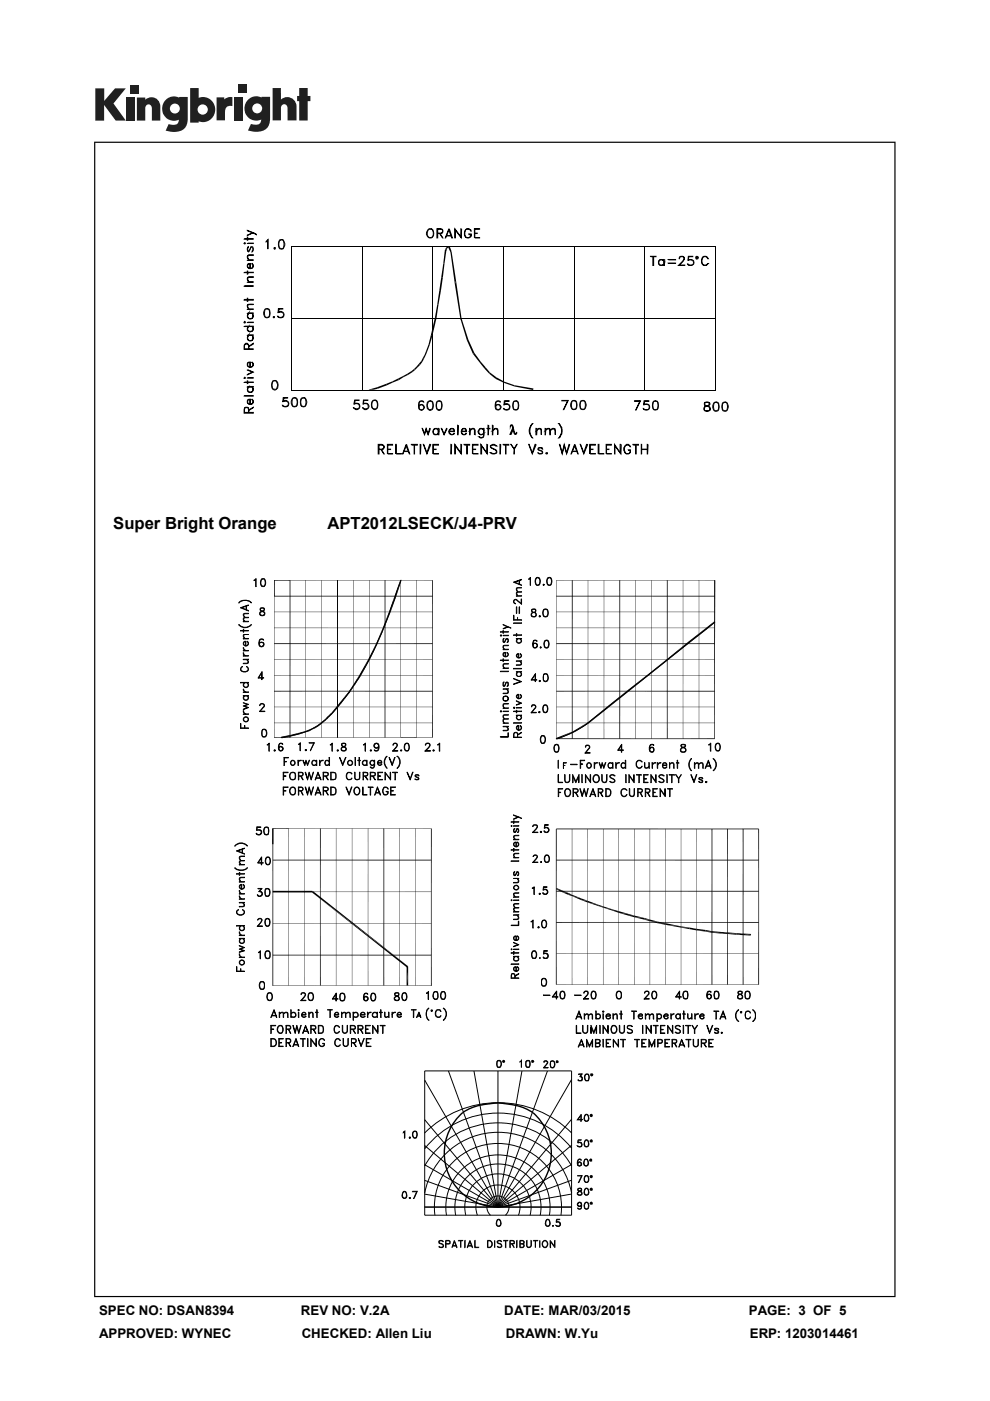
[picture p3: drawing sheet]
<svg xmlns="http://www.w3.org/2000/svg" width="210mm" height="297mm" viewBox="0 0 210 297" stroke-linecap="round" stroke-linejoin="round" font-family="sans-serif">
<defs><g id="words">
<g font-size="3.5">
<text x="24" y="112.1">Super Bright Orange</text>
<text x="69.4" y="112.1">APT2012LSECK/J4-PRV</text>
</g>
<g font-size="2.8">
<text x="21" y="278.7">SPEC NO: DSAN8394</text>
<text x="63.8" y="278.7">REV NO: V.2A</text>
<text x="107" y="278.7">DATE: MAR/03/2015</text>
<text x="158.8" y="278.7">PAGE: 3 OF 5</text>
<text x="21" y="283.6">APPROVED: WYNEC</text>
<text x="64" y="283.6">CHECKED: Allen Liu</text>
<text x="107.3" y="283.6">DRAWN: W.Yu</text>
<text x="159" y="283.6">ERP: 1203014461</text>
</g>
</g></defs>
<g fill="#231f20">
<path d="M20.2 18.7h1.9v2.7l2.3-2.7h2.3l-2.6 3.2 2.6 3.7h-2.2l-2.4-3.3v3.3h-1.9z"/>
<path d="M26.7 20.7h1.8v4.9h-1.8z"/>
<path d="M49.6 20.7h1.8v4.9h-1.8z"/>
<path d="M27.6 18h1.8v1.8h-1.8z"/>
<path d="M50.6 17.9h1.8v1.8h-1.8z"/>
<path d="M29 20.7h1.8v.4a1.9 1.9 0 0 1 2.2-.3 1.9 1.9 0 0 1 1 2v2.8h-1.8v-2.7a.7 .7 0 0 0-.7-.8 .7 .7 0 0 0-.7 .8v2.7h-1.8z"/>
<path d="M45.9 20.6h1.7v.5a2.02 2.02 0 0 1 1.7-.5v1.9h-.2a1.12 1.12 0 0 0-1.4 1.3v1.7h-1.8z"/>
<path d="M57.8 18.7h1.8v2.4a1.98 1.98 0 0 1 2.2-.3 1.98 1.98 0 0 1 1.1 2v2.7h-1.9v-2.6a.7 .7 0 0 0-.7-.8 .7 .7 0 0 0-.7 .8v2.6h-1.8z"/>
<path d="M63.5 18.7h1.8v1.6h.5v1.1h-.5v4.1h-1.8v-4.1h-.5v-1.1h.5z"/>
<path d="M40.3 18.7v7.3h1.8v-.3a2.63 2.63 0 0 0 3.5-2.5 2.63 2.63 0 0 0-3.5-2.5v-2zM41.9 23.2a1.1 1.1 0 0 1 2.2 0 1.1 1.1 0 0 1-2.2 0z"/>
<path d="M35.3 21a2.56 2.56 0 0 0-.6 3.3 2.56 2.56 0 0 0 3.2 1.1 1.09 1.09 0 0 1-1.5 1.1l-.6-.2-.7 1.4a5.3 5.3 0 0 0 3.8-.2 2.69 2.69 0 0 0 .9-2.4v-4.5h-1.8v.1l-.8-.2a2.44 2.44 0 0 0-1.9 .5zM36 23a1.06 1.06 0 0 1 2.1 0 1.06 1.06 0 0 1-2.1 0z"/>
<path d="M52.8 21a2.56 2.56 0 0 0-.6 3.3 2.56 2.56 0 0 0 3.2 1 1.09 1.09 0 0 1-1.5 1.1l-.7-.1-.6 1.4a5.3 5.3 0 0 0 3.7-.3 2.69 2.69 0 0 0 1-2.3v-4.6h-1.8v.2l-.9-.3a2.44 2.44 0 0 0-1.8 .6zM53.5 23a1.06 1.06 0 0 1 2.1 0 1.06 1.06 0 0 1-2.1 0z"/>
</g>
<g fill="#000">
<path d="M94 55.9h.3l-.4 2.9-.3-.1zM94.4 53h.3l-.4 2.9h-.3zM94.4 52.9v-.1l.3 .3-.1 .1zM94.5 52.6l.3 .2-.1 .3-.3-.3zM94.7 52.4l.2 .2-.1 .2-.3-.2zM94.7 52.4l.3-.2v.4h-.1zM95 52.2h.4l-.3 .4zM95.5 53.5l.3-.1 .9 6.1-.2 .8zM95.5 53.5l.4-.2-.3 .3zM95.4 52.2l.4 1.1-.3 .2-.4-.9zM85.5 79.7l.9-.5 .2 .3-1 .5zM86.4 79.2l.9-.6 .2 .3-.9 .6z"/>
<path d="M87.3 78.6l.5-.4 .2 .3-.5 .4zM88.3 77.7l.3 .2-.6 .6-.2-.3zM88.9 77.1l.2 .3-.5 .5-.3-.2zM89.4 76.5l.2 .2-.5 .7-.2-.3zM89.7 75.8l.3 .2-.4 .7-.2-.2zM90 75.3h.3l-.3 .7-.3-.2zM90.4 74.4l.2 .1-.3 .8h-.3zM90.9 73l.2 .1-.5 1.4-.2-.1zM91.4 71l.3 .1-.6 2-.2-.1zM92.2 67.4l.4 .1-.9 3.6-.3-.1zM92.7 64.5l.3 .1-.4 2.9-.4-.1zM93.2 61.6l.3 .1-.5 2.9-.3-.1z"/>
<path d="M93.6 58.7l.3 .1-.4 2.9-.3-.1zM96.7 59.5l1.2 8.1-.2 .1-1.2-7.4zM97.7 67.6l.2-.1 1.5 4.5-.4 .1zM99 72.1l.4-.1 1.2 2.8-.3 .2zM100.3 75l.3-.2 1.4 1.9-.3 .2zM101.7 76.9l.3-.2 1 1.2-.3 .2zM102.7 78.1l.3-.2 .9 1.1-.1 .2zM103.9 79l1.4 1-.2 .3-1.3-1.1zM78.2 82.6h1.1l-.4-.1-.1 .3zM78.2 82.6l1.8-.5v.3zM80 82.1l2-.8 .1 .4-2.1 .7zM82 81.3l1.3-.5 .1 .3-1.3 .6z"/>
<path d="M83.3 80.8l1.2-.6 .1 .4-1.2 .5zM84.5 80.2l1-.5 .1 .3-1 .6zM105.3 80l1.7 .9-.1 .3-1.8-.9zM107 80.9l2.2 .8-.1 .2-2.2-.7zM109.2 81.7l4 .7-.1 .3-4-.8zM78.1 139.8l-1.5 3.4-.4-.1zM78.1 139.8l.3 .1-1.8 3.3zM79.8 136.4l-1.4 3.5-.3-.1zM79.8 136.4l.3 .2-1.7 3.3zM81.2 133l-1.1 3.6-.3-.2zM81.2 133l.3 .2-1.4 3.4zM82.5 129.7l-1 3.5-.3-.2z"/>
<path d="M82.5 129.7l.3 .1-1.3 3.4zM83.7 126.3l-.9 3.5-.3-.1zM83.7 126.3l.3 .2-1.2 3.3zM84.9 123l-.9 3.5-.3-.2zM84.9 123l.2 .1-1.1 3.4zM141.5 139.7l4.2-3.4-4 3.6zM141.7 139.9l4-3.6 .2 .3zM145.7 136.3l4.2-3.3-4 3.6zM145.9 136.6l4-3.6 .3 .3zM149.9 133l1.6-1.3-1.3 1.6zM151.5 131.7l.2 .3-1.5 1.3zM60.3 156.4h1.3z"/>
<path d="M60.3 156.5l1.3-.1zM59.7 156.5l1.3-.6v.4zM59.6 156.2l1.4-.3-1.3 .6zM61 155.9l.8-.1-.8 .5zM61 156.3l.8-.5 .1 .3zM61.8 155.8l1.7-.4-1.6 .7zM61.9 156.1l1.6-.7v.3zM63.5 155.4l1.2-.4-1.2 .7zM63.5 155.7l1.2-.7 .1 .3zM64.7 155l.9-.3-.8 .6zM64.8 155.3l.8-.6 .1 .3zM65.6 154.7l.6-.3-.5 .6z"/>
<path d="M66.2 154.4l.1 .3-.6 .3zM66.2 154.4l.5-.2-.4 .5zM66.7 154.2l.1 .2-.5 .3zM66.7 154.2l.7-.5-.6 .7zM67.4 153.7l.1 .3-.7 .4zM67.4 153.7l.8-.6-.7 .9zM68.2 153.1l.2 .2-.9 .7zM68.2 153.1l.8-.7-.6 .9zM69 152.4l.2 .2-.8 .7zM69.4 152l-.2 .6-.2-.2zM69.4 152l.2 .2-.4 .4zM69.4 152l.4-.4-.2 .6z"/>
<path d="M69.9 151.5l.2 .3-.3-.2zM69.8 151.6l.3 .2-.5 .4zM69.9 151.5l.2 .2v.1zM69.9 151.5l.4-.4-.2 .6zM70.3 151.1l.3 .2-.5 .4zM71.4 149.8l-.8 1.5-.3-.2zM71.4 149.8l.3 .2-1.1 1.3zM74 146.5l-2.3 3.5-.3-.2zM74 146.5l.3 .2-2.6 3.3zM74.8 145.4l-.5 1.3-.3-.2zM74.8 145.4l.3 .1-.8 1.2zM76.2 143.1l-1.1 2.4-.3-.1z"/>
<path d="M76.2 143.1l.4 .1-1.5 2.3zM118 156.5l3.5-1.4-3.4 1.7zM118.1 156.8l3.4-1.7 .1 .3zM121.5 155.1l3.2-1.9-3.1 2.2zM121.6 155.4l3.1-2.2 .1 .2zM124.7 153.2l4.1-3.4-4 3.6zM124.8 153.4l4-3.6 .3 .2zM128.8 149.8l4.3-3.4-4 3.6zM129.1 150l4-3.6 .2 .2zM133.1 146.4l4.2-3.3-4 3.5zM133.3 146.6l4-3.5 .2 .2zM137.3 143.1l4.2-3.4-4 3.6z"/>
<path d="M137.5 143.3l4-3.6 .2 .2zM66.2 189.2l20.4 15.7-.3 .2zM66.2 189.2l.2-.2 20.2 15.9zM117.9 188.5l1.4 .3-.1 .3zM118.1 188.3l1.2 .5-1.4-.3zM119.2 189.1l1.5 .3-.2 .3zM119.3 188.8l1.4 .6-1.5-.3zM120.5 189.7h.9l-.1 .3zM120.7 189.4l.7 .3h-.9zM121.3 190l2 .5-.1 .3zM121.4 189.7l1.9 .8-2-.5zM123.2 190.8l1.5 .2-.1 .3z"/>
<path d="M123.3 190.5l1.4 .5-1.5-.2zM124.6 191.3l2.4 .5-.1 .3zM124.7 191l2.3 .8-2.4-.5zM126.9 192.1l1.1 .1-.1 .2zM127 191.8l1 .4-1.1-.1zM127.9 192.4l2.2 .5-.1 .2zM128 192.2l2.1 .7-2.2-.5zM130 193.1l1.3 .1-.1 .3zM130.1 192.9l1.2 .3-1.3-.1zM131.2 193.5l2.5 .4-.1 .3zM131.3 193.2l2.4 .7-2.5-.4zM133.6 194.2l1-.1-.1 .4z"/>
<path d="M133.7 193.9l.9 .2-1 .1zM134.5 194.5l2.2 .1-.1 .4zM134.6 194.1l2.1 .5-2.2-.1zM136.6 195h1.3l-.1 .3zM136.7 194.6l1.2 .4h-1.3zM137.8 195.3l1.7 .1-.1 .3zM137.9 195l1.6 .4-1.7-.1zM139.4 195.7h1.8l-.1 .4zM139.5 195.4l1.7 .3h-1.8zM141.1 196.1l3.4 .3-.1 .3zM141.2 195.7l3.3 .7-3.4-.3zM144.4 196.7h1.9v.3z"/>
<path d="M144.5 196.4l1.8 .3h-1.9zM146.3 196.7l1.4 .2-1.4 .1zM146.3 197l1.4-.1v.4zM147.7 196.9l2 .3-2 .1zM147.7 197.3l2-.1-.1 .3zM149.6 197.5l1.4-.1v.4zM149.7 197.2l1.3 .2-1.4 .1zM151 197.4l2 .2-2 .2zM151 197.8l2-.2-.1 .3zM152.9 197.9l1.4-.2v.3zM153 197.6l1.3 .1-1.4 .2zM154.3 197.7l2 .1-2 .2z"/>
<path d="M154.3 198l2-.2-.1 .4zM156.2 198.2l1.4-.3v.4zM156.3 197.8l1.3 .1-1.4 .3zM157.6 197.9l1.7 .1-1.7 .3zM157.6 198.3l1.7-.3-.1 .4z"/>
<path d="M20 30v245h169.9v-245zM20.2 30.3h169.5v244.5h-169.5z"/>
</g>
<g fill="none" stroke="#000" stroke-width=".21">
<path d="M51.8 57.7l1.9 .1-1.8-.1M51.8 51.5h.2l-.1 .2-.1-.1 .1-.1M51.8 50.6l1.9 .1-1.8-.1M52.5 55.1l1.2 .1-1.2-.1M52.5 59.8h1.2h-1.2M52.5 51.5l1.2 .1-1.2-.1M52.5 52.4l.2-.1-.1 .2a.48 .48 0 0 0 .2 .7l.3-.8 .4-.1a.7 .7 0 0 1 0 1.1l.1-.4-.1-.6-.3 .1-.5 .9a.82 .82 0 0 1-.2-1zM52.5 58.1v-.6l.1 .6M52.5 51v-.7l.1 .7M53 56.9l-.5-.4v-.3l.3-.3h.2v1a.52 .52 0 0 0 .6-.4l-.1-.6a.61 .61 0 0 1 .1 .9 .61 .61 0 0 1-.9 0 .61 .61 0 0 1 .1-.9h.3v1M53.6 49.3l-1.1-.5 1.2 .5-1.2 .6 1.1-.6 .8 .5-.7-.5M53.7 54.2l-1.1 .1-.1 .3 .3 .5-.3-.5v-.4l.3-.2h.9l.1 .2"/>
<path d="M53.7 58.8l-1.1 .1-.1 .3 .3 .6-.3-.6v-.4l.3-.1h.9l.1 .1M56.8 52.8v-1.8l-.4 .2 .5-.4v2M58.3 52.6l-.1 .1v-.1h.2M58.3 52.5l.1 .2-.2 .1-.1-.2 .3-.1M59.3 51l.5-.1a1.1 1.1 0 0 1 .4 1.5l-.1 .2-.5 .1a1.01 1.01 0 0 1-.4-1.5zM59.8 50.8a1.16 1.16 0 0 1 0 2h-.2a1.1 1.1 0 0 1-.5-1.6l.2-.3 .6-.1M76.8 52.2v30.6M91.4 48.6a1.01 1.01 0 0 1 0 1.8h-.3a1 1 0 0 1-.5-.9 1 1 0 0 1 .5-.9h.4M91.5 48.5a1.17 1.17 0 0 1 0 1.9 .98 .98 0 0 1-1.1-1 .98 .98 0 0 1 1.2-.9M91.8 52.2v30.6M92.8 49.4l1-.1v-.6l-1-.1v1.8h-.1v-1.9h.7l.5 .2v.5l-.1 .2-1 .1M93.3 49.5l.6 .9-.6-.9"/>
<path d="M94.6 50h1.1M94.7 49.9h.9M95.2 48.5l-.8 1.9 .8-1.6 .6 1.6h.2l-.7-1.9M97.8 48.5l-.1 1.7-1.2-1.7v1.9l.1-1.6 1.2 1.6 .1-1.9M99.4 49.8h.5a.64 .64 0 0 1-.7 .6 .64 .64 0 0 1-.6-.6v-.5l.2-.6a.81 .81 0 0 1 1.1 .3 .74 .74 0 0 0-.8-.5 .74 .74 0 0 0-.6 .8v.5a.73 .73 0 0 0 .8 .7 .73 .73 0 0 0 .6-.9h-.5l.1 .2M100.6 50.4v-1.9h1.1l-1 .1v1.8h1h-1M100.7 49.4h.5l-.5 .1M106.8 52.2v30.6M121.7 52.2v30.6M136.7 52.2v30.6M138 54.4l1.1-.1-1.1 .1M138.5 54.4v1.9h.1v-1.9"/>
<path d="M140.4 56.2a.51 .51 0 0 1-.7-.6l.1-.3a.69 .69 0 0 1 1 0l-.7-.3a.67 .67 0 0 0-.5 .7 .67 .67 0 0 0 .5 .6l.7-.3-.3 .2M140.9 55h-.1v1.3h.1l.1-1.3M141.7 55.9l1.6-.1-1.5 .1M141.7 55.1l1.6-.1-1.5 .1M144.1 56.2l1.1 .1h-1.3l.9-.9a.55 .55 0 0 0 0-1l-.6 .1-.1 .3v-.3l.3-.2 .7 .2a.64 .64 0 0 1-.2 .9l-.8 .9M146 54.3h.9l-.8 .1-.1 .7a.72 .72 0 0 1 1.1 .1 .72 .72 0 0 1-.2 1.1 .72 .72 0 0 1-1.1-.4 .78 .78 0 0 0 1.3-.1 .76 .76 0 0 0-1.2-.6zM147.5 54.6l.3-.3 .3 .3-.1 .2-.2 .1-.2-.1v-.2l.2-.2 .2 .2-.2 .2-.1-.2M150.1 55.9l-.4 .3h-.4a1.08 1.08 0 0 1 0-1.8h.4l.4 .4h.1a.72 .72 0 0 0-.5-.5 .72 .72 0 0 0-.7 .3 1.01 1.01 0 0 0-.2 1.1 1.01 1.01 0 0 0 .9 .6l.5-.4M151.7 52.2v30.6M151.8 52.2h-90v30.6M51.8 69.2h1.9h-1.8M51.8 68.3l.1-.2 .1 .3h-.2l.1-.1"/>
<path d="M51.8 63.5v.2h1.9v-.2h-1.8M51.8 60.6l1.9 .1-1.8-.1M52.5 71l1.2 .1-1.2-.1M52.5 68.3l1.2 .1-1.2-.1M52.5 66.4h1.2h-1.2M52.5 65.5l1.2 .1-1.2-.1M52.5 78.4l1.1 .5-1.1 .6 1.2-.6-1.2-.5M52.5 63.9v-.7l.1 .7M52.7 74l-.1-1h-.7v1l1.8 .1h-1.9v-.8l.4-.5 .4 .2 .2 1M52.8 73.4l.9-.6v.2l-.9 .5M53 77.8l-.5-.3v-.4l.3-.2h.2v.9a.52 .52 0 0 0 .6-.3l-.1-.7a.61 .61 0 0 1 .1 .9 .61 .61 0 0 1-.9 0 .61 .61 0 0 1 .1-.9h.3v1M53.6 71.5v.3a.64 .64 0 0 1-.9 .3l-.2-.3 .2-.7-.2 .7a.64 .64 0 0 0 .6 .5 .64 .64 0 0 0 .6-.5l-.2-.7 .2 .4"/>
<path d="M53.6 69.6a.56 .56 0 0 1-.5 .7 .56 .56 0 0 1-.6-.7l.2-.4-.3 .7a.68 .68 0 0 0 .7 .4 .68 .68 0 0 0 .6-.4l-.2-.7 .2 .4M53.6 66.9v.2a.64 .64 0 0 1-.9 .4l-.2-.4 .2-.7-.2 .8a.64 .64 0 0 0 .6 .4 .64 .64 0 0 0 .6-.4l-.2-.8 .2 .5M53.7 64.6l-1.1 .1a.66 .66 0 0 0 .2 .8l-.3-.2-.1-.5a1.07 1.07 0 0 1 1.4-.2M56.3 65.6a.64 .64 0 0 1 .8 .2 1.6 1.6 0 0 1-.2 1.4 .52 .52 0 0 1-.7-.2l-.1-.7zM56.7 65.4l.3 .1a1.66 1.66 0 0 1 0 1.8l-.5 .1a1.09 1.09 0 0 1-.6-1 1.09 1.09 0 0 1 .6-1h.3M58.1 67.2l-.1 .1 .2-.1M58.1 67.1l.1 .2-.2 .1v-.2l.2-.1M59.1 65.4h.9l-.8 .1-.1 .7a.71 .71 0 0 1 1 .1 .71 .71 0 0 1-.2 1 .71 .71 0 0 1-1-.3 .64 .64 0 0 0 1 .2 .64 .64 0 0 0-.1-1l-.8 .1zM61.8 67.5h90M51.8 83.9l1.9 .1-1.8-.1M51.8 81l1.9 .1-1.8-.1M51.8 80.1h.2l-.1 .1h-.1l.1-.1"/>
<path d="M52.5 81.9v.2h1.2v-.2h-1.2M52.5 80.1l1.2 .1-1.2-.1M52.5 81.3v-.5l.1 .5M52.7 87.4l-.1-.9h-.7v.9h1.8v.2h-1.9v-.8l.1-.4 .6-.1 .2 .2 .1 .9M52.8 86.9l.9-.6-.9 .7M53 85.7l-.5-.4v-.3l.3-.3h.2v1a.52 .52 0 0 0 .6-.4l-.1-.7a.61 .61 0 0 1 .1 1 .61 .61 0 0 1-.9 0 .61 .61 0 0 1 .1-1h.3v1.1M53.6 82.4v.3a.64 .64 0 0 1-.9 .3l-.2-.3 .2-.6-.2 .6a.64 .64 0 0 0 .6 .5 .64 .64 0 0 0 .6-.5l-.2-.6 .2 .3M58 80.8a.48 .48 0 0 1 .7 .3l.2 .7-.3 .7-.6-.1a1.37 1.37 0 0 1 0-1.6zM58.4 80.7a1.1 1.1 0 0 1 .6 1 1.1 1.1 0 0 1-.8 1 1.36 1.36 0 0 1-.3-1.9l.6-.1M60.1 84.3h.9l-.8 .1-.1 .7a.71 .71 0 0 1 1 .1 .71 .71 0 0 1-.2 1 .71 .71 0 0 1-1-.3 .64 .64 0 0 0 1 .2 .64 .64 0 0 0-.1-1l-.8 .1zM61.8 82.7h90M62.1 84.5a.64 .64 0 0 1 .8 .1 1.6 1.6 0 0 1-.1 1.5 .52 .52 0 0 1-.8-.2l-.1-.7z"/>
<path d="M62.5 84.3l.4 .1a1.66 1.66 0 0 1 0 1.8l-.5 .1a1.09 1.09 0 0 1-.6-1 1.09 1.09 0 0 1 .6-1h.2M63.9 84.6a.55 .55 0 0 1 .9 0v1.3a.54 .54 0 0 1-.9 0zM64.5 84.3a1.09 1.09 0 0 1 .6 1 1.09 1.09 0 0 1-.6 1l-.5-.1a1.66 1.66 0 0 1 0-1.8l.6-.1M75.2 84.8h1l-.9 .1-.1 .7a.71 .71 0 0 1 1 .2 .71 .71 0 0 1-.3 1 .71 .71 0 0 1-.9-.4l.5 .3h.5a.64 .64 0 0 0 .1-.9 .64 .64 0 0 0-.9-.1h-.1zM77.1 84.8h.9l-.8 .1-.1 .7a.72 .72 0 0 1 1 .1 .72 .72 0 0 1-.2 1 .72 .72 0 0 1-1-.3l.4 .3h.5l.3-.3-.1-.7-.3-.1-.7 .1zM79.1 85a.58 .58 0 0 1 .9 .2 1.6 1.6 0 0 1-.2 1.5l-.7-.1a1.33 1.33 0 0 1 0-1.6zM79.5 84.8a1.1 1.1 0 0 1 .6 1.6l-.6 .4a1.1 1.1 0 0 1-.7-.9 1.1 1.1 0 0 1 .6-1.1h.2M80.4 95.2l.9-.1v-.6l-.9-.1v1.8h-.2v-2h.8l.4 .3 .1 .4-.2 .3-.9 .1M80.8 95.3l.7 .9-.6-.9M82.2 96.2v-2h1.1v.2h-1v1.8h1h-1M82.3 95.2h.5l-.5 .1M83.9 96.2v-2l.1 2h1.1h-1.1"/>
<path d="M85.6 95.7h1.1M85.6 95.7h1M86.1 94.2l-.7 2 .7-1.6 .8 1.6-.7-2M87.2 94.4v-.2h1.3v.2h-1.2M87.8 94.4v1.8l.1-1.8M88.9 86a.64 .64 0 0 1 1 .1 .64 .64 0 0 1-.5 .9l-.4-.2a1.45 1.45 0 0 1 0-1.7l.5-.1 .4 .2h-.1a.64 .64 0 0 0-.9 .1v1a.55 .55 0 0 1 .5-.5l.4 .2v.7l-.5 .1-.4-.1v-.4M89.2 94.2l-.1 2 .2-2M90.9 85.2a.64 .64 0 0 1 .8 .1 1.6 1.6 0 0 1-.1 1.5 .52 .52 0 0 1-.8-.2 1.32 1.32 0 0 1 .1-1.4zM91.2 90.8l-.4 1.1-.4-1.1-.4 1.1-.5-1.1 .5 1.4 .4-1 .4 1 .5-1.4M91.3 94.2h-.2l-.6 1.8-.7-1.8 .7 2 .9-2M91.3 85l.3 .1a1.36 1.36 0 0 1-.3 1.9 .92 .92 0 0 1-.8-1.2l.1-.5 .3-.2 .5-.1M91.8 96.2v-2h1.2v.2h-1.1v1.8h1.1h-1.1"/>
<path d="M91.9 95.2h.6l-.6 .1M92.6 92.1a.6 .6 0 0 1-.7-.6 .6 .6 0 0 1 .7-.6l.3 .3-.1-.3-.5-.1a.73 .73 0 0 0-.5 .7 .73 .73 0 0 0 .5 .7l.6-.3-.2 .2M92.8 85.2a.6 .6 0 0 1 .8 .1v1.3a.54 .54 0 0 1-.9 0l-.1-.8zM93.1 90.8h-.2v1.4h.2l.1-1.4M93.3 85l.2 .1a1.45 1.45 0 0 1-.2 1.9h-.3a1.45 1.45 0 0 1-.2-1.9l.5-.1M94.8 90.8l-.6 1.2-.6-1.2 .6 1.4 .7-1.4M95.3 91.4l.4-.5h.3l.3 .3v.2h-1a.61 .61 0 0 0 .3 .6 .61 .61 0 0 0 .6 0l.1-.2 .1 .1a.68 .68 0 0 1-.9 .1 .68 .68 0 0 1-.2-.9 .68 .68 0 0 1 .9-.2l.2 .6h-1.1M95.7 94.2l-.1 2 .2-2M97.2 90.1l-.1 2.1 .1-2.1M97.8 94.2l-.1 1.8-1.2-1.8v2l.1-1.6 1.2 1.6 .1-2M97.9 91.4l.4-.5h.3l.2 .5h-.9l.1 .5 .3 .2 .6-.2a.64 .64 0 0 1-.8 .1 .64 .64 0 0 1-.2-.9 .64 .64 0 0 1 .9-.2l.1 .6h-1M98.4 94.4v-.2h1.2v.2h-1.1"/>
<path d="M99 94.4v1.8l.1-1.8M99.7 90.8l-.1 1.4 .2-1.4M100.2 96.2v-2h1.2v.2h-1.1v1.8h1.1h-1.1M100.3 95.2h.6l-.6 .1M100.6 92.2v-1.1l-.4-.2-.5 .3 .5-.4 .4 .1 .2 .3-.1 1M101.7 92.8a.61 .61 0 0 0 1-.5l-.1-1.5-.1 1.8-.4 .2-.5-.2 .2 .2M102.1 92.1a.59 .59 0 0 1-.5-.6 .59 .59 0 0 1 .5-.6l.5 .3a.58 .58 0 0 0-.9-.3l-.3 .7a.68 .68 0 0 0 1 .5l.2-.2-.4 .2M103.2 90.9l.7-.1-.6 .1M103.3 94.2l-.1 1.8-1.2-1.8v2h.1v-1.6l1.2 1.6 .1-2M103.6 90.1l-.1 2.1 .2-2.1M104.2 96.2a1.08 1.08 0 0 0 1.2-.2 .6 .6 0 0 0-.5-.8l-.7-.3v-.4a.72 .72 0 0 1 .9 .1h.3l-.5-.4a.65 .65 0 0 0-.9 .5l.2 .3 .9 .4 .2 .6a1.16 1.16 0 0 1-1.3 0l.3 .2M104.5 90.1l-.1 2.1 .2-2.1"/>
<path d="M105.1 86a.6 .6 0 0 1 1 0 .6 .6 0 0 1-.5 .9l-.3-.1a1.54 1.54 0 0 1 0-1.7l.5-.1 .3 .2h-.1a.64 .64 0 0 0-.8 .1l-.1 1 .3-.5h.5l.1 .1 .1 .7-.5 .2-.4-.2v-.3M105.5 92.2v-1.1l-.5-.2-.5 .3 .5-.4 .5 .1 .1 1.3M106.1 94.2l-.1 2 .2-2M106.7 94.4v-.2h1.2v.2h-1.1M107 85h1l-.9 .1-.1 .6a.71 .71 0 0 1 1 .2 .71 .71 0 0 1-.2 1 .71 .71 0 0 1-1-.3 .64 .64 0 0 0 1 .1 .64 .64 0 0 0-.1-1l-.8 .1zM107.2 94.4v1.8l.1-1.8M109 95.2l.7-1-.6 1-.8-1 .8 1-.1 1 .1-1M109 85.2a.6 .6 0 0 1 .9 .1v1.3a.54 .54 0 0 1-1 0l-.1-.8zM109.5 85l.3 .1a1.66 1.66 0 0 1 0 1.7 .65 .65 0 0 1-1-.2 1.83 1.83 0 0 1 .2-1.5l.6-.1M112.8 92.7a2.27 2.27 0 0 1 .2-2.9 1.93 1.93 0 0 0 0 3.1l-.1-.2M113.7 94.2h-.2l-.6 1.8-.8-1.8 .8 2 .8-2M113.8 90.8h-.1v1.4h.1l.1-1.4"/>
<path d="M114.2 95a.6 .6 0 0 1 .9 .2l-.3-.2-.5 .1-.1 .1 .1 .2 .5 .2a.36 .36 0 0 1 .2 .6 .67 .67 0 0 1-.9-.2h.1a.64 .64 0 0 0 .8 .1v-.4l-.8-.3zM114.8 92.2l-.1-1.1-.4-.2-.5 .3 .5-.4 .5 .1v1.3M115.7 90.8l-.1 1.4 .2-1.4M116 96.1l-.1 .1 .2-.1M116 96l.1 .2h-.2l-.1-.1 .3-.1M117.7 92.2v-1l-.3-.3-.7 .3v1l-.1-1-.2-.3-.7 .3 .5-.4 .4 .1 .1 .3 .5-.4 .5 .1 .1 1.3M118.7 92.7l.5-.7a2.68 2.68 0 0 0-.6-2.2h-.1a2.02 2.02 0 0 1 0 3.1l.3-.2M120.4 84.9l-.9 1.9 1-1.9h-1.3l1.2 .1M120.8 94.2l-.6 1.8-.5-1.8-.5 1.8-.5-1.8 .5 2 .5-1.6 .5 1.6 .7-2M121.3 95.7h1.2M121.4 85.1a.64 .64 0 0 1 .8 .1 1.6 1.6 0 0 1-.2 1.5 .52 .52 0 0 1-.7-.2l-.1-.8zM121.5 95.7h.9"/>
<path d="M121.8 84.9l.3 .1a1.66 1.66 0 0 1 0 1.8h-.5a1.09 1.09 0 0 1-.6-.9 1.09 1.09 0 0 1 .6-1h.3M121.9 94.2l-.8 2 .8-1.6 .7 1.6-.6-2M123.1 85.2a.55 .55 0 0 1 1 0v1.3a.54 .54 0 0 1-1 0zM123.7 84.9a1.09 1.09 0 0 1 .6 1 1.09 1.09 0 0 1-.6 .9h-.5a1.66 1.66 0 0 1 0-1.8l.6-.1M124.6 94.2h-.2l-.6 1.8-.7-1.8 .7 2 .9-2M125.1 96.2v-2h1.2v.2h-1.1v1.8h1.1h-1.1M125.2 95.2h.6l-.6 .1M126.9 96.2v-2h.1v2h1.1h-1.1M128.6 96.2v-2h1.1v.2h-1.1v1.8h1.1h-1.1M128.6 95.2h.6l-.6 .1M131.7 94.2h-.2v1.8l-1.2-1.8v2l.1-1.6 1.3 1.6 .1-2M133.3 95.5h.3a.52 .52 0 0 1-.3 .7h-.4a1.08 1.08 0 0 1 0-1.8h.4l.4 .3-.4-.5a1.02 1.02 0 0 0-1 1 1.02 1.02 0 0 0 1 1 .67 .67 0 0 0 .4-.8h-.4l.1 .1"/>
<path d="M134.2 94.4v-.2h1.2v.2h-1.1M134.8 94.4v1.8l.1-1.8M135.8 85l-1 1.9 1-1.9h-1.2l1.2 .1M136.1 96.2l-.1-2v2h.2M136.1 95.3h1.2M136.1 95.2h1.2M136.6 85h1l-.8 .1-.2 .6a.72 .72 0 0 1 1.1 .2 .72 .72 0 0 1-.2 1 .72 .72 0 0 1-1.1-.3 .78 .78 0 0 0 1.3-.2l-.1-.4a1.04 1.04 0 0 0-1.1-.2zM137.4 94.2l-.1 2 .2-2M138.6 85.2a.64 .64 0 0 1 .9 .1v1.3a.64 .64 0 0 1-.9 .2l-.1-.7zM139.1 85l.3 .1a1.66 1.66 0 0 1 0 1.7 .65 .65 0 0 1-.9-.2 1.83 1.83 0 0 1 .1-1.5l.5-.1M149.5 85.3l-.1 .2a.46 .46 0 0 0 .4 .6l.6-.4v-.3l-.2-.1-.7 .2 .1 .4 .6 .2a.55 .55 0 0 1 .5 .5 .55 .55 0 0 1-.5 .6l-.7-.1-.2-.5a.64 .64 0 0 1 .6-.5 .64 .64 0 0 1 .6 .4l.1 .3a.78 .78 0 0 1-1.2 0 .76 .76 0 0 1 .9-.8l.3-.3v-.2a.9 .9 0 0 0-1.1-.2zM151.5 85.4a.64 .64 0 0 1 .9 .2 1.6 1.6 0 0 1-.2 1.4 .52 .52 0 0 1-.8-.2l-.1-.7z"/>
<path d="M151.9 85.2l.4 .1a1.66 1.66 0 0 1 0 1.8l-.5 .1a1.09 1.09 0 0 1-.6-1 1.09 1.09 0 0 1 .6-1h.2M153.3 85.6a.55 .55 0 0 1 .9 0v1.2a.54 .54 0 0 1-.9 0zM153.9 85.2a1.09 1.09 0 0 1 .6 1 1.09 1.09 0 0 1-.6 1l-.5-.1a1.66 1.66 0 0 1 0-1.8l.6-.1M50.7 132.4a1.74 1.74 0 0 0 2.6 0 1.6 1.6 0 0 1-2.6 0zM50.7 127.8a1.81 1.81 0 0 1 2.6 0 1.86 1.86 0 0 0-2.6 0zM51 133.7l1.7 .1zM51 128.9l1.7-.6-1.4 .6 1.4 .6zM51.6 139.8l1.1 .1zM51.6 139l1.1 .1zM51.6 137.9l1.1 .1zM51.6 135.4l1.1 .1zM51.6 133.4l.1 .6z"/>
<path d="M51.6 131.7l1.1 .1zM51.6 138.4l.2 .4 .3 .2-.4-.2zM51.6 137.3l.5 .6a.55 .55 0 0 1-.5-.6zM51.7 136.1l.4-.1v.9v-.8h-.3a.46 .46 0 0 0 0 .7 .46 .46 0 0 0 .7-.1 .46 .46 0 0 0-.1-.6l.1-.1a.55 .55 0 0 1 .1 .7 .55 .55 0 0 1-.7 .2 .55 .55 0 0 1-.2-.8zM51.7 134.5h1h-.8a.36 .36 0 0 0-.1 .6l.1 .3-.3-.5zM51.7 131l1-.1-.8 .1a.36 .36 0 0 0-.1 .6l.1 .1-.3-.3zM51.7 130.1l1-.1-1 .3 .2 .6-.3-.4zM52.2 128.5v.8M52.3 128.4v1M52.4 139.9l.3 .4-.1 .3-1 .1 .9-.2 .1-.2zM53.9 123l.4-.3v1.7l-.1-1.6zM55 136.5l.2-.3h.6l.1 .3"/>
<path d="M55 136.7l.4 .4 .4-.1 .1-.3M55.2 135.6h.6M55.2 130.3l.2 .2M55.2 135.5a1.13 1.13 0 0 0 .1 1.6M55.2 128.9a.65 .65 0 0 0 .8 .9 .45 .45 0 0 1-.4 .7 .45 .45 0 0 1-.4-.7 .65 .65 0 0 0 .8-.9zM55.2 129h.8M55.3 136.2l-.2 .1-.1 .3M55.3 128.9a.36 .36 0 0 0 .2 .6l.6 .3a.53 .53 0 0 1-.5 .8 .53 .53 0 0 1-.4-.8l.6-.3a.36 .36 0 0 0 .1-.6M55.5 122.8h.6M55.5 124.2h.6M55.5 122.8l.3-.1a.9 .9 0 0 1 .5 .8 .9 .9 0 0 1-.5 .9 1.03 1.03 0 0 1-.3-1.6zM55.6 122.8a1.26 1.26 0 0 0 0 1.5"/>
<path d="M55.6 136.2l.2 .1 .1 .3-.1 .3-.2 .2M55.8 135.5l.1 .2a.52 .52 0 0 0-.7-.2 .96 .96 0 0 0 .3 1.7 .55 .55 0 0 0 .4-.9 .55 .55 0 0 0-.9 0M56.1 122.8l.2 .6-.2 .9M56.1 130.3l-.3 .2M58.1 136.5h33.6M58.1 133.1h33.6M58.1 126.4h33.6M58.1 123.1h33.6M58.1 129.7h33.6M58.1 139.8h33.6M58.2 123v33.4M61.5 123v33.4"/>
<path d="M64.9 123v33.4M68.2 123v33.4M71.6 123v33.4M74.9 123v33.4M78.3 123v33.4M81.7 123v33.4M85 123v33.4M85 123l-.5 1.4a84.1 84.1 0 0 1-9.1 20.4l-1.8 2.5a25.8 25.8 0 0 1-6.8 6.9 8.6 8.6 0 0 1-3.3 1.3l-3.9 .9M88.4 123v33.4M91.7 123v33.4M106.1 139.9l1.7 .1zM106.1 134.7l.2-.1 .1 .2-.2 .1z"/>
<path d="M106.1 133.9l1.7 .1zM106.2 134.7l.1 .1zM106.7 137.7h1.1zM106.7 139.7v.6M106.7 136.9l1.1-.1-1 .2-.1 .3 .3 .4-.3-.3zM106.7 136.1h.4M106.7 134.7l1.1 .1zM106.7 132.4l1.6 .8zM106.7 133.7v.6M106.8 135.5v.6M107.1 139.2v-.8a.37 .37 0 0 0-.4 .3 .37 .37 0 0 0 .2 .4l.4 .1 .4-.2a.36 .36 0 0 0-.2-.6l.1-.1a.56 .56 0 0 1 0 .9 .56 .56 0 0 1-.9-.2v-.5l.5-.2v.9M107.3 135.5h.4"/>
<path d="M107.4 135.5l-.5 .7-.2-.1v-.6l.2-.1-.2 .1M107.7 135.5v.6M107.7 132.9l-1 .4 1.1-.4M107.7 136.1l-.1 .1a.45 .45 0 0 0 .2-.4 .45 .45 0 0 0-.3-.4l-.5 .7M108.9 123.4l1.7-.6-1.4 .6 1.4 .7zM108.9 134.6l1.7 .1zM108.9 132.1l1.7 .1zM108.9 130.5l.1 .9 1.6 .1h-1.7zM109.5 126.3l1.1 .1zM109.5 135.4l1.1 .1zM109.5 134.4l.1 .5zM109.5 128.7l.1 1.3z"/>
<path d="M109.6 125.6l1-.1-.8 .1-.2 .2 .2 .5-.3-.3zM109.6 124.6h1h-.8l-.2 .3 .2 .6a.64 .64 0 0 1-.2-.9zM109.8 130.9v.5zM109.9 139.4v-.7h-.1l-.2 .3a.48 .48 0 0 0 .4 .4 .48 .48 0 0 0 .5-.3l-.1-.5a.51 .51 0 0 1 .1 .8 .51 .51 0 0 1-.8 0 .51 .51 0 0 1 .1-.8h.2v.8M110.1 128.7l.1 1.3zM110.1 123.1v.8M110.2 123v.9M110.5 128l.1-1v1.1l-.8-.7a.45 .45 0 0 0-.7-.2l-.1 .5 .4 .2-.1 .1-.4-.5 .3-.4h.3l1.1 .9M112.1 122.8l.4-.4v1.7v-1.5zM112.7 130.5l.3 .2M112.8 129.2l-.1 .3 .2 .3a.63 .63 0 0 1 .8 .4l-.1 .4a.6 .6 0 0 1-.9-.1l.2-.5a.63 .63 0 0 0 .8-.5l-.3-.4zM112.8 129.3h.8"/>
<path d="M112.9 129.2a.36 .36 0 0 0 .2 .6l.4 .1a.5 .5 0 0 1 .3 .5 .5 .5 0 0 1-.4 .4h-.3a.47 .47 0 0 1-.5-.5 .47 .47 0 0 1 .5-.4l.4-.2v-.5M113.1 136.7l.1-.2 .2-.1 .4 .1 .1 .2M113.1 137l.1 .2 .2 .1 .4-.1 .1-.2M113.2 135.9h.6M113.2 135.8v.3a1.18 1.18 0 0 0 .1 1.2M113.3 136.4l-.2 .4M113.6 136.4l.3 .4-.1 .4-.2 .1M113.7 130.5l-.2 .2M113.8 135.8l.1 .2a.45 .45 0 0 0-.4-.3 .45 .45 0 0 0-.4 .4l-.1 .3a.75 .75 0 0 0 .4 1 .55 .55 0 0 0 .6-.4 .55 .55 0 0 0-.2-.6h-.6l-.1 .2M113.8 122.5l.3-.1a.95 .95 0 0 1 .5 .9 .95 .95 0 0 1-.5 .8h-.2a1.13 1.13 0 0 1-.1-1.6zM113.8 122.6h.5M113.8 123.9h.5"/>
<path d="M113.8 122.5a1.22 1.22 0 0 0 0 1.5M114.3 122.5a1.22 1.22 0 0 1 0 1.5M114.3 130.6l.2-.1 .1 .2-.2 .1zM114.4 130.6h.1M114.4 130.6l.1 .1zM114.6 137.2l.1 .1zM114.6 137.2h.2l-.1 .2zM114.6 137.2h.1M115.2 123.9h.2v.2zM115.3 123.9h.1M115.3 123.9l.1 .1zM115.4 129.3h.6"/>
<path d="M115.4 130.6h.6M115.4 129.2a.58 .58 0 0 1 .8 .2 .8 .8 0 0 1 .1 1 .8 .8 0 0 1-.9 .3 1.26 1.26 0 0 1 0-1.5zM115.4 129.2a1.26 1.26 0 0 0 0 1.5M115.6 135.9h.6M115.6 137.2h.6M115.6 135.8l.3-.1a.89 .89 0 0 1 .6 .9 .89 .89 0 0 1-.6 .8 1.06 1.06 0 0 1-.3-1.6zM115.7 135.8a1.22 1.22 0 0 0 0 1.5M116 129.2a1.26 1.26 0 0 1 0 1.5M116.1 135.8a1.22 1.22 0 0 1 0 1.5M116.2 122.6h.6M116.2 123.9h.6M116.2 122.5l.3-.1a.89 .89 0 0 1 .6 .9 .89 .89 0 0 1-.6 .8 1.06 1.06 0 0 1-.3-1.6z"/>
<path d="M116.3 122.5a1.22 1.22 0 0 0 0 1.5M116.8 122.5l.2 .6-.2 .9M118 136.5h33.6M118 133.1h33.6M118 126.4h33.6M118 123.1h33.6M118 129.7h33.6M118 139.8h33.6M118 123v33.6M121.4 123v33.6M124.7 123v33.6M128.1 123v33.6"/>
<path d="M131.4 123v33.6M134.8 123v33.6M138.2 123v33.6M141.5 123v33.6M144.9 123v33.6M148.3 123v33.6M151.6 123v33.6M151.6 123v33.6h-33.6a19.7 19.7 0 0 0 6.8-3.4l26.8-21.3M51 153.4l.1 .9 1.6 .1h-1.7zM51 144.7l1.7 .1zM51.3 141.4l.1-.1a.57 .57 0 0 0-.3 .7 .57 .57 0 0 0 .6 .4 .76 .76 0 0 0 .9-.5l-.3-.6 .4 .5a.86 .86 0 0 1-.8 .7 .86 .86 0 0 1-.9-.7zM51.6 151.4l1.1 .1z"/>
<path d="M51.6 149l1.1 .3-.8 .4 .8 .3-1.1 .4 .9-.4-.9-.3 .9-.4zM51.6 147.5l1.1 .1zM51.6 146.7l1.1 .1zM51.6 150.7l.2 .4 .3 .3a.57 .57 0 0 1-.5-.7zM51.6 146.1l.5 .6a.55 .55 0 0 1-.5-.6zM51.7 147.6h.2l-.2 .2a.48 .48 0 0 0 .5 .6 .48 .48 0 0 0 .4-.6l-.1-.2a.53 .53 0 0 1 0 .7 .53 .53 0 0 1-.7 .1 .53 .53 0 0 1-.1-.8zM51.7 144.9l.2-.1-.2 .3a.48 .48 0 0 0 .5 .6 .48 .48 0 0 0 .4-.6l-.1-.3a.55 .55 0 0 1 .1 .7 .55 .55 0 0 1-.7 .2 .55 .55 0 0 1-.2-.8zM51.9 154.3v-.5v.5M54.8 143.7l1.1 .1h-1.2l.9-1.4v1.7l-.1-1.4-.7 1.1M55.1 150.8h1.1l-1.1 .1M55.3 149.2a.52 .52 0 0 1 .5 0 .52 .52 0 0 1 .3 .5l-1 1.2 .7-.9a.45 .45 0 0 0 .1-.7h-.5l-.3 .3zM55.7 154.8h.6"/>
<path d="M55.7 156.1h.6M55.7 154.7a.58 .58 0 0 1 .8 .2 .8 .8 0 0 1 .1 1 .8 .8 0 0 1-.9 .3l-.2-.6zM55.8 154.7l-.2 .2v1l.2 .3M56.3 154.7a1.26 1.26 0 0 1 0 1.5M56.7 157.9l.4-.3v1.6l-.1-1.5zM58.1 153.3h33.6M58.1 149.9h33.6M58.1 146.5h33.6M58.1 156.4h33.6M58.1 143.2h33.6M58.2 159.1l.1 .1zM58.2 159l.2 .1-.1 .1h-.2z"/>
<path d="M58.2 159.1h.1M59.1 158.8l.4 .4 .3-.1 .2-.3M59.3 157.7h.6M59.3 157.6l-.1 .3a1.18 1.18 0 0 0 .2 1.3M59.4 158.3l-.3 .4 .4-.4 .3 .1 .2 .3M59.6 158.3l.4 .4-.1 .3-.3 .2M59.8 157.6l.2 .2a.45 .45 0 0 0-.7-.2 1 1 0 0 0 .3 1.6 .5 .5 0 0 0 .4-.7 .5 .5 0 0 0-.9 0M63.3 157.8l.4-.3v1.7l-.1-1.6zM64.8 159l.1 .1zM64.8 158.9l.2 .1-.1 .2-.2-.1zM64.8 159h.1M66.6 157.5l-.8 1.7 .9-1.7h-1.1l1 .1"/>
<path d="M70.1 157.9l.4-.3v1.6l-.1-1.5zM71.6 159.1l.1 .1zM71.6 159l.2 .1-.1 .1h-.2zM71.6 159.1h.1M72.4 159l.3 .2M72.5 157.6l-.1 .4 .4 .3a.53 .53 0 0 1 .5 .8 .52 .52 0 0 1-.6 0 .52 .52 0 0 1-.3-.4l.8-.5 .2-.4a.6 .6 0 0 0-.9-.2zM72.5 157.7h.8M72.6 157.6a.36 .36 0 0 0 .2 .6 .64 .64 0 0 1 .6 .9l-.4 .1a.51 .51 0 0 1-.7-.5l.7-.5a.36 .36 0 0 0 .2-.6M73.4 159l-.3 .2M77.1 157.9l.4-.3v1.6l-.1-1.5zM78.5 159.1l.2-.1 .1 .2h-.2zM78.6 159.1l.1 .1z"/>
<path d="M78.6 159.1h.1M79.4 158.2l.4 .4 .3-.1 .2-.3M79.4 158l.4-.4 .3 .1 .2 .3M79.5 159.1h.6M79.7 157.6l-.3 .5 .1 .3 .2 .2M80 157.6a1.03 1.03 0 0 1 .1 1.6M80.3 158.4a.55 .55 0 0 1-.8 .1 .55 .55 0 0 1 0-.8 .55 .55 0 0 1 .8 .1 .83 .83 0 0 1 .1 1 .83 .83 0 0 1-.9 .4l-.1-.2 .1 .2M80.3 158.1l-.3 .5M83.4 159.2h1h-1.1a1.89 1.89 0 0 0 .9-1.3l-.3-.3-.4 .1-.1 .3v-.1l.4-.4 .5 .3v.3l-.9 1.1M85 159.1l.1 .1zM85 159l.1 .2h-.1zM85 159.1h.1"/>
<path d="M86 157.7h.6M86 159.1h.6M86 157.6h.2a.9 .9 0 0 1 .6 .8 .9 .9 0 0 1-.6 .8 1.03 1.03 0 0 1-.2-1.6zM86.1 157.6a1.26 1.26 0 0 0 0 1.6M86.6 157.6l.1 .7-.1 .9M90.2 159.2h1.1h-1.2l.8-.7a.55 .55 0 0 0 .2-.8l-.5-.1-.4 .4 .4-.4 .5 .1a.55 .55 0 0 1-.1 .8l-.8 .7M91.9 159.1l.1 .1zM91.9 159l.2 .1-.1 .1h-.2zM91.9 159.1h.1M92.8 157.9l.5-.3v1.6l-.1-1.5zM106.1 156.2h1.6l.1-.8v.9zM106.1 150.8l.2-.1 .1 .2h-.2z"/>
<path d="M106.1 142.3l1.7 .1zM106.2 150.8l.1 .1zM106.7 147.8l.4-.2a.55 .55 0 0 1 .7 .4 .55 .55 0 0 1-.4 .7l-.5-.1a.51 .51 0 0 1-.1-.7 .51 .51 0 0 1 .7-.1 .51 .51 0 0 1 .1 .7h-.7zM106.7 154l1.1 .1zM106.7 150.8l1.1 .1zM106.7 150.1l1.1 .1zM106.7 146l1.1 .1zM106.7 153.3h1.1M106.7 152.5l1.1-.1-.8 .1a.36 .36 0 0 0-.2 .6l.2 .2-.3-.2zM106.7 151.6l1.1-.1-1 .2-.1 .3 .3 .4-.3-.3zM106.7 149.3l1.1-.1-.8 .1a.36 .36 0 0 0-.2 .5l.2 .3-.3-.3zM106.7 145.4h.4"/>
<path d="M106.7 141.6l1.1 .1zM106.7 140.8l1.1-.1-.8 .1a.36 .36 0 0 0-.2 .6l.2 .2-.3-.2zM106.8 144.7v.7M107.3 144.8h.4M107.4 144.7l-.5 .8-.2-.1v-.7l.2-.1-.2 .2M107.5 154.1l.2 .2 .1 .5-.3 .1h-.8l1-.2zM107.5 146.1l.3 .4-.1 .5-1 .1 .8-.1a.36 .36 0 0 0 .2-.6zM107.7 144.7v.7M107.7 145.4l-.1 .1a.5 .5 0 0 0 .2-.5 .5 .5 0 0 0-.3-.4l-.5 .8M108.9 150l.2-.1 .1 .2-.2 .1zM108.9 153.2l1.7 .1zM108.9 150.8l1.7 .1z"/>
<path d="M108.9 143.8l1.7 .7-1.7 .6 1.5-.6zM108.9 141.7l1.7 .1zM109 150l.1 .1zM109.1 155.4l.4-.1 .3 .1v.9l-.1-.9h-.4l-.3 .3v.6l1.6 .1h-1.7v-.7zM109.5 151.6l1.1 .1zM109.5 150.6l.1 .5zM109.5 150l1.1 .1zM109.5 148.6l1.1 .5-1.1 .4 1-.4zM109.5 142.4l1.1 .1zM109.5 140.1l1.1 .1zM109.6 142.7l.2-.2-.2 .3a.48 .48 0 0 0 .5 .6 .48 .48 0 0 0 .4-.6l-.1-.3 .2 .5a.59 .59 0 0 1-.5 .4 .59 .59 0 0 1-.6-.4zM109.8 155.8l.8-.5-.8 .6"/>
<path d="M109.9 154.8v-.9h-.1l-.2 .4a.5 .5 0 0 0 .3 .4 .5 .5 0 0 0 .5-.1l.1-.2-.1-.6a.55 .55 0 0 1 .1 .9 .55 .55 0 0 1-.8 0 .55 .55 0 0 1 .1-.9h.2v1M109.9 148.1v-.8h-.1l-.2 .3a.48 .48 0 0 0 .4 .5 .48 .48 0 0 0 .5-.3l-.1-.6a.51 .51 0 0 1 .1 .8 .51 .51 0 0 1-.8 0 .51 .51 0 0 1 .1-.8h.2v.9M110.3 140.2l.3 .3-.1 .5h-1l1-.1v-.4zM112.7 151l1.1 .1h-1.1l.6-.8a.45 .45 0 0 0 .2-.7l-.5-.1-.3 .3 .3-.4 .6 .2a.45 .45 0 0 1-.2 .7l-.7 .8M112.7 144.1l1.1 .1h-1.1l.9-1.4v1.7l-.1-1.4-.8 1.1M114.3 150.9h.1l.1 .1-.2 .1zM114.3 150.9l.1 .1zM114.3 144.3h.2l.1 .1-.2 .1zM114.3 150.9h.1M114.4 144.3h.1M114.4 144.3l.1 .1zM114.9 156.1h.5"/>
<path d="M114.9 156l-.2 .6 .2 1M114.9 157.5h.5M114.9 156l.3-.1a.95 .95 0 0 1 .5 .9 .95 .95 0 0 1-.5 .8h-.2a1.13 1.13 0 0 1-.1-1.6zM115.4 143h.6M115.4 144.3h.6M115.4 142.9l.4-.1a1.03 1.03 0 0 1 .3 1.5l-.5 .2a1.3 1.3 0 0 1-.2-1.6zM115.4 149.6h.6M115.4 150.9h.6M115.4 149.5l.2-.1a.9 .9 0 0 1 .6 .9 .9 .9 0 0 1-.6 .8 1.06 1.06 0 0 1-.2-1.6zM115.4 156a1.22 1.22 0 0 1 0 1.6M115.4 142.9l-.1 .3v1l.1 .2M115.4 149.5a1.26 1.26 0 0 0 0 1.5"/>
<path d="M115.9 149.5a1.26 1.26 0 0 1 0 1.5M116 142.9a1.26 1.26 0 0 1 0 1.5M117.7 158h.6M117.7 159.3h.6M117.7 157.9l.3-.1a.89 .89 0 0 1 .6 .9 .89 .89 0 0 1-.6 .8 1.06 1.06 0 0 1-.3-1.6zM117.8 157.9a1.22 1.22 0 0 0 0 1.5M118 153.3h33.6M118 149.9h33.6M118 146.5h33.6M118 143.2h33.6M118.3 157.9l.2 .6-.2 .9M124.2 159.6l1 .1h-1.1l.7-.9a.45 .45 0 0 0 .1-.7h-.5l-.2 .3 .2-.4 .6 .1a.45 .45 0 0 1-.2 .7l-.6 .9"/>
<path d="M131.1 159l1.1 .1h-1.2l.9-1.3v1.7l-.1-1.4-.7 1M137.8 158.8l.4-.3 .4 .1v.2M137.8 159.1l.4 .3 .4-.1v-.2M138 158h.6M138.1 157.9a1.11 1.11 0 0 0 0 1.5M138.1 158.5l-.3 .4M138.4 158.5l.2 .2v.5l-.2 .2M138.6 157.9v.2v-.2a.61 .61 0 0 0-.6 0 .61 .61 0 0 0-.3 .6l.1 .7a.51 .51 0 0 0 .8 .1 .51 .51 0 0 0 0-.7 .51 .51 0 0 0-.8 .1M144.4 159.2l.3 .2M144.5 158h.8M144.5 157.9v.4l.8 .4 .1 .5a.6 .6 0 0 1-1 0l.1-.5 .8-.3 .1-.3a.67 .67 0 0 0-.9-.2zM144.6 157.9v.4l.7 .3a.49 .49 0 0 1 .2 .5 .49 .49 0 0 1-.4 .4h-.4a.51 .51 0 0 1-.4-.5 .51 .51 0 0 1 .4-.5l.6-.2v-.4"/>
<path d="M145.4 159.2l-.2 .2M150.3 157.9l.5-.3v1.6l-.1-1.5zM151.9 157.7h.6M151.9 159.1h.6M151.9 157.6h.3a.89 .89 0 0 1 .6 .8 .89 .89 0 0 1-.6 .8 1.06 1.06 0 0 1-.3-1.6zM152 157.6a1.22 1.22 0 0 0 0 1.6M152.4 157.6a1.22 1.22 0 0 1 0 1.6M49.8 179.3a1.66 1.66 0 0 1 2.7 .1 1.74 1.74 0 0 0-2.7 0zM51.4 180v.9M54.4 176.8l.3 .1M55.1 176a.48 .48 0 0 1 .2 .8l-.2 .1M55.4 176.3l-.2-.3h-.8l.1-.7h.8l-.7 .1-.1 .6h.7a.56 .56 0 0 1 .3 .5 .56 .56 0 0 1-.4 .5h-.3l-.4-.1v-.2a.57 .57 0 0 0 .5 .3 .57 .57 0 0 0 .5-.4"/>
<path d="M56.2 175.5h.7M56.2 176.9h.7M56.2 175.4a.48 .48 0 0 1 .7 .3l.1 .3a.9 .9 0 0 1-.4 1h-.2a1.06 1.06 0 0 1-.2-1.6zM56.3 175.4a1.22 1.22 0 0 0 0 1.5M56.8 175.4l.1 .3v1l-.1 .2M57.9 175.7v33.3M57.9 175.6h33.6M60.1 166.9h1l-.9 .1v1.6zM60.1 163.7h1l-.9 .1v1.5zM60.2 167.6h.5l-.5 .1M60.2 164.5h.5l-.5 .1M60.2 160.6h1l-.9 .1v1.6z"/>
<path d="M60.3 161.4h.4l-.4 .1M61.2 175.7v33.2M61.8 167a.59 .59 0 0 1 .6-.1 .59 .59 0 0 1 .3 .6l-.1 .8a.72 .72 0 0 1-1 .1 .72 .72 0 0 1-.2-.9zM61.8 167a.58 .58 0 0 1 .8 .3v.8a.58 .58 0 0 1-.6 .4 .58 .58 0 0 1-.5-.6v-.4zM61.8 163.8l.5-.1a.93 .93 0 0 1 .3 1.3v.2l-.6 .2a.87 .87 0 0 1-.6-.7 .87 .87 0 0 1 .4-.9zM61.8 163.8h.6l.2 .3v.9l-.2 .3h-.6a1.08 1.08 0 0 1 0-1.5zM63.2 161.2l.1 1.1zM63.4 167.6h.6a.35 .35 0 0 0 .2-.3 .35 .35 0 0 0-.2-.3h-.6l-.1 1.6v-1.7h.7l.2 .1v.5l-.2 .2h-.6M63.4 164.5l.7-.1v-.6h-.7l-.1 1.5v-1.6l.9 .1 .1 .4-.2 .3-.7 .1M63.5 161.3h.4a.46 .46 0 0 0-.6 .4zM63.8 167.7l.5 .9-.4-.9M63.8 164.6l.5 .7-.4-.7"/>
<path d="M64.2 161.2l.4 .8 .3-.8 .3 .8 .5-.8-.5 1.1-.3-.9-.3 .9zM64.6 175.7v33.2M64.7 166.9l.5 1.4 .4-1.4 .4 1.4 .5-1.4-.5 1.7-.4-1.5-.4 1.5zM64.7 163.7l.5 1.5 .4-1.5 .4 1.5 .5-1.5-.5 1.6-.4-1.4-.4 1.4zM66.3 161.3l.2-.1 .6 .2-.3-.1a.48 .48 0 0 0-.6 .4 .48 .48 0 0 0 .6 .5l.3-.2-.6 .3a.62 .62 0 0 1-.2-1zM66.9 165h1M66.9 168.1h1M67 164.9h.9M67 168h.9M67.1 161.2l.1 1.1zM67.4 163.7l.7 1.6-.7-1.4-.6 1.4zM67.4 166.9l.7 1.7-.7-1.5-.6 1.5z"/>
<path d="M67.8 161.2l.1 1.1zM67.9 161.4l.6-.2-.4 .2-.2 .3zM67.9 175.7v33.2M68.6 164.5l.9-.1v-.6h-.9l-.1 1.5v-1.6h.7l.4 .3a.46 .46 0 0 1-.4 .6h-.6M68.6 167.6l.9-.1v-.5l-.9-.1-.1 1.7v-1.7h.7l.4 .1v.4l-.1 .2-.9 .1M69 161.3a.52 .52 0 0 1 .8 .1l-.3-.1a.47 .47 0 0 0-.5 .4 .47 .47 0 0 0 .5 .5l.3-.2a.55 .55 0 0 1-.8 .1 .55 .55 0 0 1 0-.8zM69 164.6l.6 .7-.5-.7M69 167.7l.6 .9-.5-.9M69.8 160.6l.1 1.7zM70.1 163.7l1.1 .2v1.3l-1.1 .1zM70.1 166.9h.6l.5 .2v1l-.2 .4-.9 .1zM70.2 163.8l.9 .1 .1 .8-.2 .6h-.8z"/>
<path d="M70.2 166.9h.5a.81 .81 0 0 1 .6 .8 .81 .81 0 0 1-.6 .8h-.5zM71.3 175.7v33.2M72 160.6l.7 1.4 .7-1.4-.7 1.7zM73.4 166.9l.6 1.4 .6-1.4-.6 1.7zM73.7 163.8l.4-.1 .5 .4-.2-.3h-.6a1.08 1.08 0 0 0 0 1.5h.6l.2-.3-.5 .3a.86 .86 0 0 1-.7-.6 .86 .86 0 0 1 .3-.9zM74.7 175.7v33.2M75.2 163.7l.1 1.2 .2 .4 .7-.1 .1-1.5-.1 1.5a.62 .62 0 0 1-1-.3zM75.3 160.6l.1 1.7zM75.4 166.9a.52 .52 0 0 1 .8 .2 .8 .8 0 0 1 .1 1 .8 .8 0 0 1-.9 .4 .99 .99 0 0 1 0-1.6zM75.4 167l.2-.1a.76 .76 0 0 1 .7 .8 .76 .76 0 0 1-.7 .8 .92 .92 0 0 1-.2-1.5zM75.9 161.2l.5 .1zM76.2 160.6v1.7z"/>
<path d="M76.9 161.4a.47 .47 0 0 1 .4-.2 .47 .47 0 0 1 .5 .2l-.3-.1a.48 .48 0 0 0-.6 .4 .48 .48 0 0 0 .6 .5l.3-.2a.52 .52 0 0 1-.8 .2 .52 .52 0 0 1-.1-.8zM76.9 166.9l.1 1.6 .9 .1h-1zM77.1 164.5l.8-.1v-.6h-.8l-.1 1.5v-1.6l.9 .1 .1 .2a.46 .46 0 0 1-.4 .6h-.5M77.4 164.6l.6 .7-.5-.7M77.8 161.2l.1 1.1zM78.1 175.7v33.2M78.1 166.9h1zM78.5 161.4l.4-.2h.2l.3 .2-.3-.1a.48 .48 0 0 0-.6 .4 .48 .48 0 0 0 .6 .5l.3-.2-.3 .3a.56 .56 0 0 1-.6-.2 .56 .56 0 0 1 0-.7zM78.5 166.9v1.7l.1-1.7M78.6 164.5l.9-.1v-.6h-.9l-.1 1.5v-1.6h.7l.4 .3a.46 .46 0 0 1-.4 .6h-.6M79 164.6l.6 .7-.5-.7M79.4 161.2l.1 1.2-.4 .5h-.2l-.4-.3 .4 .2 .4-.2z"/>
<path d="M79.6 168.1h1M79.7 168h.8M80.1 166.9l.6 1.7-.6-1.5-.6 1.5zM80.1 161.7h.8a.37 .37 0 0 0-.2-.4 .37 .37 0 0 0-.5 .1l-.1 .4 .2 .3a.36 .36 0 0 0 .6-.1h.1a.5 .5 0 0 1-.8 .2 .5 .5 0 0 1 0-.8 .5 .5 0 0 1 .8 .1v.3h-.9M80.1 163.7h1.1l-1 .1v1.5h1h-1.1zM80.2 164.5h.5l-.5 .1M81.4 166.9a.61 .61 0 0 1 .9 .4l-.4-.4h-.3a1 1 0 0 0 0 1.6l.6-.2 .1-.4-.4-.1h.4a.61 .61 0 0 1-.2 .7 .61 .61 0 0 1-.7 0 1.23 1.23 0 0 1 0-1.6zM81.4 175.7v33.2M81.7 163.7l1.1 1.5v-1.5v1.6l-1.1-1.4v1.4zM81.9 160.4l.2-.1a1.81 1.81 0 0 0 0 2.6 1.73 1.73 0 0 1-.2-2.5zM82.5 160.6l.7 1.4 .6-1.4-.6 1.7zM82.8 166.9h1.1h-1v1.6l1 .1h-1.1z"/>
<path d="M82.9 167.6h.5l-.5 .1M83.3 163.7l1 .1zM83.8 163.8v1.5l.1-1.5M84.2 160.3a1.52 1.52 0 0 1 0 2.6 1.65 1.65 0 0 0 0-2.6zM84.8 175.7v33.2M86.3 163.7l.7 1.5 .6-1.5-.6 1.6zM88.1 164.4h.7M88.1 165.3h.7M88.1 164.6l.6 .3 .2 .2-.4 .2-.5-.1 .2 .1M88.1 175.7v33.2M88.2 164.3v.4M88.7 164.9v.4"/>
<path d="M88.7 164.3l.2 .2a.46 .46 0 0 0-.5-.3 .46 .46 0 0 0-.4 .3l.8 .5M91.5 175.7v33.3M108.4 175.1h.2l-.1 .1zM108.4 174.2l1.6 .1zM108.5 175.2h.1M108.9 179.9l.1 .6zM108.9 178h1.1zM108.9 175.1l1.1 .1zM108.9 174.1l.1 .5zM108.9 172.8l1.7 .8zM109 177.2l1-.1-.9 .2-.1 .2 .3 .5-.4-.5zM109 176.3h.4l-.1 .1"/>
<path d="M109.1 175.8v.6M109.4 176.3l.4-.6a.47 .47 0 0 1 .2 .4 .47 .47 0 0 1-.2 .4l.1-.2M109.4 179.5v-.9l-.3 .1a.48 .48 0 0 0 .1 .7 .48 .48 0 0 0 .6 0 .48 .48 0 0 0 .1-.7l-.2-.1 .1-.1a.54 .54 0 0 1 .1 .9 .54 .54 0 0 1-.8 0 .54 .54 0 0 1 .2-.9h.2v1M109.6 175.8l-.2 .6-.2 .1-.3-.3 .1-.4 .2-.1-.2 .1M109.6 175.8h.3M109.9 173.2l-1 .5 1.1-.5M109.9 175.8v.6M113 176.4h1.1l-1.1 .1M113.1 175h.8a.55 .55 0 0 1-.1 .8l-.8 .7a1.89 1.89 0 0 0 .9-1.3l-.2-.3h-.4l-.3 .3zM114.6 176.3h.2l.1 .1-.2 .1zM114.7 176.3l.1 .1zM114.7 176.3h.1"/>
<path d="M115.4 176.3l.3 .1M116.1 175.5a.55 .55 0 0 1 0 .9M116.4 175.8l-.4-.3-.6 .1 .1-.7h.8h-.7l-.1 .6a.58 .58 0 0 1 .9 .1 .58 .58 0 0 1-.2 .9 .58 .58 0 0 1-.8-.3 .52 .52 0 0 0 .8 .1l.2-.2M118.4 161.2v1.7M118.4 167.2h.9l-.8 .1v1.6zM118.4 164.2v1.6l.9 .1h-.9zM118.5 168h.4l-.4 .1M119.5 162.3h.3zM119.5 161.7l.6 .1h-.6v1.1v-1.2M119.5 162.9h.1M119.8 164.2l.1 1.6h.3a.46 .46 0 0 0 .6-.4v-1.2l.1 1.2a.55 .55 0 0 1-.6 .5 .55 .55 0 0 1-.5-.5zM120 167.4a.61 .61 0 0 1 .9 .4 .76 .76 0 0 1-.6 1 1 1 0 0 1-.3-1.4z"/>
<path d="M120 167.3a.66 .66 0 0 1 1 .5l-.1 .7a.62 .62 0 0 1-.9 .3 1.22 1.22 0 0 1 0-1.5zM121 162l1.4 .1zM121.3 175.8v33M121.5 164.2l.6 1.5 .7-1.5v1.7l-.1-1.2-.6 1.2-.6-1.2v1.2zM121.6 168l.9-.1v-.5l-.9-.1-.1 1.6v-1.7h.7l.4 .2v.3l-.1 .3-.9 .1M122 168.1l.6 .8-.5-.8M123 167.2l.5 1.4 .4-1.4 .4 1.4 .5-1.4-.5 1.7-.4-1.4-.4 1.4zM123.1 161.2h.9l-.8 .1v1.6zM123.2 162h.4h-.4M123.4 164.2l.1 1.7zM124.2 164.2l1 1.5 .1-1.5v1.7l-1-1.4-.1 1.4zM124.6 175.8v33"/>
<path d="M125.3 168.5h.9M125.4 168.4h.7M125.8 167.2l.6 1.7-.6-1.4-.7 1.4zM126 161.7l.1 1.2zM126.1 164.4h.7l.2 1a.61 .61 0 0 1-.5 .4 .61 .61 0 0 1-.6-.4zM126.1 164.3a.8 .8 0 0 1 1.1 .8 .8 .8 0 0 1-1.1 .7 .99 .99 0 0 1 0-1.5zM126.3 161.8h.4a.46 .46 0 0 0-.6 .4zM127 168l.7-.1v-.5l-.7-.1-.1 1.6v-1.7l.9 .2 .1 .3-.2 .3-.7 .1M127 161.7l.5 .9 .2-.9 .4 .9 .4-.9-.4 1.2-.4-.9-.2 .9zM127.3 168.1l.6 .8-.5-.8M127.6 164.2l.1 1.2a.47 .47 0 0 0 .5 .5 .47 .47 0 0 0 .5-.5v-1.2v1.5a.55 .55 0 0 1-.6 .2 .55 .55 0 0 1-.5-.5zM127.9 175.8v33"/>
<path d="M128.5 167.2a.88 .88 0 0 1 1.1 .9 .88 .88 0 0 1-1.1 .8zM128.6 167.3a.78 .78 0 0 1 .9 .8 .78 .78 0 0 1-.9 .7zM129.1 161.8l.3-.1 .5 .3-.3-.2a.52 .52 0 0 0-.6 .5 .52 .52 0 0 0 .6 .5l.3-.2-.5 .3a.69 .69 0 0 1-.3-1.1zM129.4 164.4a.72 .72 0 0 1 1 .1l-.4-.2-.6 .2 .1 .3 .9 .6a.6 .6 0 0 1-.4 .5 .6 .6 0 0 1-.7-.2l.5 .1 .5-.1-.1-.4-.8-.5zM129.9 161.7l.1 1.2zM130.6 161.7l.1 1.2zM130.8 162l.6-.3-.5 .2-.2 .3zM131.2 175.8v33M132 167.3a.65 .65 0 0 1 1 .2h-.1a.6 .6 0 0 0-.7-.2 .6 .6 0 0 0-.4 .5 .79 .79 0 0 0 .6 1l.6-.3-.3 .3a.84 .84 0 0 1-1-.4 .84 .84 0 0 1 .3-1.1zM132.6 161.2l.1 1.7zM132.7 164.2l.1 1.7zM133.4 164.2l1 1.5 .1-1.5v1.7l-1-1.4-.1 1.4z"/>
<path d="M133.5 167.2l.1 1.2a.47 .47 0 0 0 .4 .4 .47 .47 0 0 0 .5-.4l.1-1.2-.1 1.4a.55 .55 0 0 1-.6 .3 .55 .55 0 0 1-.4-.5zM134.5 175.8v33M135 164.2l1 .1zM135.3 161.3a.65 .65 0 0 1 .9 .2h-.1a.6 .6 0 0 0-.6-.2 .6 .6 0 0 0-.5 .5 .79 .79 0 0 0 .6 1l.6-.3-.3 .3a.84 .84 0 0 1-1-.5 .84 .84 0 0 1 .4-1zM135.3 168l.8-.1v-.5l-.8-.1v1.6v-1.7l.9 .2 .1 .3-.2 .3-.8 .1M135.5 164.3v1.6l.1-1.6M135.8 168.1l.5 .8-.5-.8M136.5 164.2h1l-.9 .1v1.5l.9 .1h-1zM136.6 165.1h.5l-.5 .1M136.7 161.7l.1 .8a.36 .36 0 0 0 .6 .2l.2-.2-.4 .4-.4-.1zM137 168l.7-.1v-.5l-.7-.1-.1 1.6v-1.7l.9 .2 .1 .3-.2 .3-.7 .1M137.3 168.1l.6 .8-.5-.8"/>
<path d="M137.6 161.7l.1 1.2zM137.8 175.8v33M138.1 164.2l1 1.5 .1-1.5v1.7l-1.1-1.4v1.4zM138.3 161.7l.1 1.2zM138.5 167.2h.9l-.8 .1v1.5l.8 .1h-.9zM138.5 162l.6-.3-.5 .2-.2 .3zM138.6 168h.4l-.4 .1M139.4 161.7l.1 1.2zM139.6 162l.6-.3-.5 .2-.2 .3zM139.8 164.4a.72 .72 0 0 1 1 .1l-.4-.2-.6 .2 .1 .3 .9 .6a.6 .6 0 0 1-.4 .5 .6 .6 0 0 1-.7-.2l.5 .1 .6-.1-.2-.4-.8-.5zM140 167.2l1 1.4 .1-1.4v1.7l-1-1.4-.1 1.4zM140.6 162.2h.8l-.3-.4-.5 .2v.6l.5 .2 .3-.3v.1a.53 .53 0 0 1-.7 .1 .53 .53 0 0 1-.1-.7 .53 .53 0 0 1 .8-.1v.4h-.8"/>
<path d="M141.1 175.8v33M141.4 164.2l.1 1.7zM141.6 167.2l1 .1zM141.9 164.2l1.1 .1zM142 167.3v1.6l.1-1.6M142 162l.5-.3 .4 .1 .1 1.1-.1-.9a.36 .36 0 0 0-.6-.1zM142 161.7v1.2M142.5 164.3v1.6v-1.6M143.5 161.7l.5 .1zM143.6 161.2l.1 1.7zM143.9 165.1l.6-.9-.5 .9v.8l-.1-.8-.6-.9 .7 .9M144.4 175.8v33"/>
<path d="M146.4 161l.3-.1a1.82 1.82 0 0 0 0 2.5 1.67 1.67 0 0 1-.3-2.4zM146.5 164.2l.7 1.5 .6-1.5-.6 1.7zM147.3 161.7l.1 1.2zM147.4 162l.4-.3 .3 .1 .1 1.1-.2-1-.2-.1zM147.7 175.8v33M148.2 162l.4-.3 .5 .1v1.1v-.9a.36 .36 0 0 0-.6-.1zM148.3 165.8h.7M148.3 165h.7M148.3 165.2l.7 .2 .1 .3a.46 .46 0 0 1-.5 .3 .46 .46 0 0 1-.4-.3l.2 .1M148.4 164.9v.4M148.9 165.4v.4M148.9 164.9l.2 .2a.46 .46 0 0 0-.5-.3 .46 .46 0 0 0-.4 .3l.1 .2 .7 .2"/>
<path d="M149.7 165.8l.1-.1 .1 .1-.2 .1zM149.7 165.8h.1zM149.7 165.8h.1M149.7 162.5h1.1M149.8 162.4h.9M150.2 161.2l.6 1.7-.6-1.5-.6 1.5zM151 175.8v33M151.3 160.9a1.51 1.51 0 0 1 0 2.5 1.63 1.63 0 0 0 0-2.5zM154.3 175.8v33M157.6 175.8v33M49.8 184a1.95 1.95 0 0 0 2.7 0 1.76 1.76 0 0 1-2.7 0zM50.2 193.2l.4-.3a.63 .63 0 0 0-.3 .8 .63 .63 0 0 0 .9 .3 .54 .54 0 0 0 .5-.4 .54 .54 0 0 0-.1-.6l-.2-.1a.66 .66 0 0 1 .3 .9 .66 .66 0 0 1-.9 .2h-.2a.63 .63 0 0 1-.4-.8z"/>
<path d="M50.2 196.2l1.7 .1zM50.2 185.2l1.7 .1zM50.2 180.4l1.7-.6-1.5 .6 1.5 .7zM50.8 190l.4 .6-.4-.3zM50.8 188.8l.4 .7-.4-.3zM50.8 191.3l1.1 .1zM50.8 190.6l1.1 .1zM50.8 189.5l1.1 .1zM50.8 186.9l1.1 .1zM50.8 185v.6zM50.8 183.3l1.1 .1zM50.8 197.6l.4 .7-.4-.3z"/>
<path d="M50.8 199h1.1zM50.8 198.3l1.1 .1zM50.8 196.5l.2-.2-.2 .4a.48 .48 0 0 0 .5 .6 .48 .48 0 0 0 .5-.6l-.2-.4 .3 .6a.56 .56 0 0 1-.6 .4 .56 .56 0 0 1-.5-.4zM50.8 186.1l1.1-.1-.8 .1a.36 .36 0 0 0-.2 .6l.2 .2-.3-.4zM50.8 182.5l1.1-.1-1 .2-.1 .4 .3 .3-.3-.3zM50.8 181.6l1.1-.1-.8 .1a.36 .36 0 0 0-.2 .6l.2 .2-.3-.4zM50.8 199.2l.2-.2-.2 .4a.48 .48 0 0 0 .5 .6 .48 .48 0 0 0 .5-.6l-.2-.4 .3 .6a.56 .56 0 0 1-.6 .4 .56 .56 0 0 1-.5-.4zM51.2 188.5v-.9a.43 .43 0 0 0-.4 .5 .43 .43 0 0 0 .5 .4 .47 .47 0 0 0 .5-.3 .47 .47 0 0 0-.1-.5l-.2-.1 .1-.1a.55 .55 0 0 1 .2 .9 .55 .55 0 0 1-.9 0 .55 .55 0 0 1 .2-.9h.2v1M51.3 180.1v.7M51.5 191.4l.4 .4-.1 .4-1 .1 .9-.2 .1-.3zM54.7 189.8l.1 .2M54.7 196.3l1 .1h-1.1l.7-.8a.51 .51 0 0 0 0-.8l-.6 .2 .3-.3h.3l.3 .3-.1 .3-.8 1.1"/>
<path d="M55 189a.57 .57 0 0 1 .6 .4 .57 .57 0 0 1-.3 .7 .57 .57 0 0 1-.7-.4h.1a.48 .48 0 0 0 .7 .2l.2-.3M55.2 189l.4 .5-.1 .3-.3 .2M55.5 188.5l-.8-.1h.9l-.6 .6M55.5 188.4l-.6 .6 .5 .1 .2 .3M55.5 181.7l-.1 1.7v-1.5l-.7 1h1.1h-1.1zM56.3 188.5h.7M56.3 189.9h.7M56.3 188.5a.64 .64 0 0 1 .9 .1 .9 .9 0 0 1-.6 1.5 1.05 1.05 0 0 1-.3-1.5zM56.4 188.5l-.1 .1v1.1l.1 .3M56.4 196.2h.6M56.4 194.8a.55 .55 0 0 1 .8 .2 .92 .92 0 0 1-.5 1.4 1.06 1.06 0 0 1-.3-1.6zM56.4 194.9h.6"/>
<path d="M56.5 183.2h.6M56.5 194.8a1.22 1.22 0 0 0 0 1.5M56.5 181.8l.3-.1a.9 .9 0 0 1 .6 .8 .9 .9 0 0 1-.6 .9 1.03 1.03 0 0 1-.3-1.6zM56.5 181.8h.6M56.6 181.8a1.26 1.26 0 0 0 0 1.5M56.9 188.5a1.22 1.22 0 0 1 0 1.5M56.9 194.8a1.22 1.22 0 0 1 0 1.5M57 181.8a1.26 1.26 0 0 1 0 1.5M57.9 189h8.4M57.9 182.4h33.6M57.9 195.8h33.6M57.9 189.1h33.6"/>
<path d="M108.4 196.2h1.5l.1-.9v.9zM108.4 190.8h.2l-.1 .2zM108.4 182.5l1.6 .1zM108.4 180.2h1.6zM108.5 190.9h.1M108.9 199.8l1.1 .5-1.1 .4 1-.4zM108.9 194h1.1zM108.9 193.3l1.1 .1zM108.9 190.8l1.1 .1zM108.9 190.1l1.1 .1zM108.9 186.2h1.1M108.9 181.8h1.1"/>
<path d="M109 192.5l1-.1-.9 .2-.1 .3 .3 .4-.4-.4zM109 191.7l1-.1-.9 .1a.55 .55 0 0 0 .2 .7l-.4-.4zM109 189.4l1-.1-1 .3 .3 .5-.4-.4zM109 185.5h.4M109 181l1-.1-.7 .1a.36 .36 0 0 0-.2 .6l.2 .2-.4-.4zM109.1 184.9v.7M109.4 199.4v-.9l-.3 .1a.48 .48 0 0 0 .1 .6 .48 .48 0 0 0 .6 0 .48 .48 0 0 0 .1-.6l-.2-.1 .1-.1a.54 .54 0 0 1 0 1h-.6a.5 .5 0 0 1-.3-.6 .5 .5 0 0 1 .6-.4v1M109.6 184.9l-.2 .6-.3 .2-.2-.5 .3-.4-.2 .2M109.6 185h.3M109.7 194l.3 .5-.1 .4-1 .1 .8-.1a.36 .36 0 0 0 .2-.6zM109.7 186.2l.3 .5-.1 .4-1 .1 .8-.1a.36 .36 0 0 0 .2-.6zM109.9 184.9v.7"/>
<path d="M109.9 185.5l-.1 .2a.45 .45 0 0 0 .2-.5 .45 .45 0 0 0-.3-.4l-.4 .8M112.7 195.4l.4-.3v1.6l-.1-1.5zM112.9 188.3l.4-.3v1.6l-.1-1.5zM113.1 182.8l1 .1h-1.1l.9-1.2-.2-.4-.6 .3a.44 .44 0 0 1 .5-.4 .44 .44 0 0 1 .3 .7l-.8 1M114.1 196.6l.2-.1v.2h-.1zM114.2 196.6l.1 .1zM114.2 196.6h.1M114.3 189.5l.2-.1 .1 .2h-.2zM114.4 189.5h.1M114.4 189.5l.1 .1zM114.7 182.7l.2 .1-.1 .1zM115.1 195.2h.6"/>
<path d="M115.1 196.6h.6M115.1 195.1h.3a.89 .89 0 0 1 .6 .8 .89 .89 0 0 1-.6 .8 1.06 1.06 0 0 1-.3-1.6zM115.2 195.1a1.22 1.22 0 0 0 0 1.6M115.2 189.4l.2 .2M115.7 181.3a.78 .78 0 0 1 .9 .6 .78 .78 0 0 1-.6 1l-.3-.1a1.12 1.12 0 0 1 0-1.5zM115.7 181.4h.6M115.7 195.1l.2 .6-.2 1M115.7 182.7h.6M115.8 181.3a1.12 1.12 0 0 0 0 1.5M115.9 188.6a.55 .55 0 0 1 0 1M116.1 189l-.3-.4-.6 .1 .1-.7h.7l-.6 .1-.1 .5a.58 .58 0 0 1 .8 .2 .58 .58 0 0 1-.2 .8 .58 .58 0 0 1-.8-.3h.1a.52 .52 0 0 0 .8 .2l.1-.3M116.2 181.3a1.12 1.12 0 0 1 0 1.5"/>
<path d="M118 182.4h42.9M118 189h42.9M118 195.6h42.9M50.2 205v.9l1.7 .1h-1.7zM50.8 202.3l.4 .6-.4-.2zM50.8 202.9l1.1 .1zM50.8 200.5l1.1 .4-.9 .3 .9 .4-1.1 .3 .8-.3-.8-.4 .8-.3zM51 205.9v-.5l.1 .5M54.8 201.9l.4-.3v1.7v-1.6zM55.2 208.3h.7M55.2 209.6h.7M55.2 208.2a.58 .58 0 0 1 .9 .2v1a.55 .55 0 0 1-.5 .4 .55 .55 0 0 1-.5-.4 1.27 1.27 0 0 1 .1-1.2z"/>
<path d="M55.3 208.2a1.22 1.22 0 0 0 0 1.5M55.8 208.2a1.22 1.22 0 0 1 0 1.5M56.4 201.7h.7M56.4 203.1h.7M56.4 201.7a.58 .58 0 0 1 .9 .2v1a.55 .55 0 0 1-.5 .4 .55 .55 0 0 1-.5-.4 1.27 1.27 0 0 1 .1-1.2zM56.5 201.7a1.22 1.22 0 0 0 0 1.5M56.9 210.6h.6M56.9 212h.6M56.9 210.5a.58 .58 0 0 1 .8 .3 .8 .8 0 0 1 .1 1 .8 .8 0 0 1-.9 .3 1.22 1.22 0 0 1 0-1.6zM56.9 210.5a1.26 1.26 0 0 0 0 1.6M57 201.7a1.22 1.22 0 0 1 0 1.5M57.4 217.4h1.1l-1 .1v1.6z"/>
<path d="M57.4 210.5a1.26 1.26 0 0 1 0 1.6M57.5 218.2h.5l-.5 .1M57.6 215.4h1M57.7 215.3h.8M57.9 202.5h33.6M57.9 209h33.6M58.1 214.1l.6 1.6-.6-1.4-.7 1.4zM59.1 217.5h.7a1.1 1.1 0 0 1-.2 1.6 .88 .88 0 0 1-.8-.6 .88 .88 0 0 1 .3-1zM59.1 217.6a.48 .48 0 0 1 .8 .2v1l-.6 .2-.4-.5v-.4zM59.2 214.6l.1 1.1zM59.3 214.9l.3-.2 .4-.1 .2 .3v.8l-.1-.9a.55 .55 0 0 0-.8 .1zM60.2 214.9l.4-.3 .4 .1 .1 1-.1-.8a.36 .36 0 0 0-.6-.1z"/>
<path d="M60.7 218.2h.8v-.6l-.8-.1v1.6v-1.7h.6l.3 .2v.6l-.9 .1M61.2 218.3l.5 .8-.4-.8M61.7 214.1l.1 1.6zM61.8 214.9l.5-.3a.57 .57 0 0 1 .5 .5 .57 .57 0 0 1-.4 .6l-.6-.2 .3 .1a.48 .48 0 0 0 .6-.4 .48 .48 0 0 0-.6-.5zM62.1 217.4l.5 1.4 .4-1.4 .4 1.4 .5-1.4-.5 1.7-.4-1.4-.4 1.4zM63.2 214.1l.3 .1-.2 .1zM63.3 214.6l.1 1.1zM63.9 212.1l1 .1h-1.1a1.89 1.89 0 0 0 .9-1.4l-.2-.3h-.4l-.2 .4v-.3l.2-.1 .6 .1a.55 .55 0 0 1-.1 .8l-.7 .8M64.1 215.1h.7a.37 .37 0 0 0-.2-.4 .37 .37 0 0 0-.5 .2v.6h.8l-.3 .2-.5-.2a.52 .52 0 0 1 0-.8 .52 .52 0 0 1 .8 .2v.3h-.8M64.2 219.1h.1M64.3 218.7h1M64.4 218.6h.8"/>
<path d="M64.8 217.4l.7 1.7-.7-1.4-.6 1.4zM65.5 214.6l.1 1.1zM65.6 210.6h.7M65.6 212h.7M65.6 210.5a.58 .58 0 0 1 .8 .3 .8 .8 0 0 1 .1 1 .8 .8 0 0 1-.9 .3 1.22 1.22 0 0 1 0-1.6zM65.6 214.9l.3-.3 .4 .1 .1 1-.1-.9-.4-.1zM65.7 210.5a1.26 1.26 0 0 0 0 1.6M66 218.2h.8v-.6l-.8-.1-.1 1.6v-1.7h.7a.47 .47 0 0 1 .4 .3 .47 .47 0 0 1-.1 .5l-.9 .1M66.2 210.5a1.26 1.26 0 0 1 0 1.6M66.4 218.3l.6 .8-.5-.8M66.9 214.6l.5 .1zM67.2 214.1l.1 1.6z"/>
<path d="M67.5 217.4h.6a.95 .95 0 0 1 .5 .9 .95 .95 0 0 1-.5 .8h-.6zM67.6 217.5l.9 .2v1l-.1 .2-.8 .1zM69.5 214.1h1M70 214.1v1.6l.1-1.6M70.6 211.7l1.1 .1h-1.2l.8-1.3v1.7l-.1-1.4-.6 1M71 215.1h.8l-.2-.4a.48 .48 0 0 0-.6 .5 .48 .48 0 0 0 .6 .4l.2-.1-.2 .2-.6-.2a.52 .52 0 0 1 .1-.8 .52 .52 0 0 1 .7 .2v.3h-.8M71.2 217.4h.3l.5 .4-.6-.3a.84 .84 0 0 0-.5 .8 .84 .84 0 0 0 .5 .7l.6-.3-.5 .4a.94 .94 0 0 1-.3-1.7zM72.3 210.7h.6M72.3 212.1h.6M72.3 210.6a.58 .58 0 0 1 .8 .3 .8 .8 0 0 1 .1 .9 .8 .8 0 0 1-.9 .4l-.2-.3v-1zM72.3 210.6a1.26 1.26 0 0 0 0 1.6M72.4 214.6l.1 1.1z"/>
<path d="M72.5 214.9l.4-.3 .4 .1 .1 1-.3-1zM72.6 217.4l.1 1.2 .3 .4a.46 .46 0 0 0 .6-.4v-1.2l.1 1.2a.55 .55 0 0 1-.5 .5 .55 .55 0 0 1-.6-.5zM72.9 210.6a1.26 1.26 0 0 1 0 1.6M73.4 214.9l.4-.3 .4 .1 .1 1-.1-.8a.36 .36 0 0 0-.6-.1zM74.4 218.2h.8v-.6l-.8-.1-.1 1.6v-1.7h.7a.47 .47 0 0 1 .4 .3 .47 .47 0 0 1-.1 .5l-.9 .1M74.8 218.3l.6 .8-.5-.8M74.9 214.6l.1 1.7zM75 214.9l.5-.3a.57 .57 0 0 1 .5 .5 .57 .57 0 0 1-.4 .6l-.6-.2 .3 .1a.48 .48 0 0 0 .6-.4 .48 .48 0 0 0-.6-.5zM76 218.2h.8v-.6l-.8-.1-.1 1.6v-1.7h.7a.47 .47 0 0 1 .4 .3 .47 .47 0 0 1-.1 .5l-.9 .1M76.4 218.3l.6 .8-.5-.8M76.5 215.1h.8v-.2a.46 .46 0 0 0-.7 0 .46 .46 0 0 0 0 .7 .46 .46 0 0 0 .7-.1h.1l-.3 .2-.6-.2a.55 .55 0 0 1 .2-.9 .55 .55 0 0 1 .7 .6h-.9M77.2 211.8l.4 .4 .4-.4"/>
<path d="M77.2 211.6l.4-.3 .4 .3M77.3 210.7h.6M77.4 210.6a1.13 1.13 0 0 0 .1 1.6M77.5 217.4h1l-.9 .1v1.5l.9 .1h-1zM77.5 211.3l-.3 .4M77.6 218.2h.5l-.5 .1M77.7 211.3l.3 .4-.3 .5M77.9 210.6l.1 .2-.3-.3a.92 .92 0 0 0-.6 .9 .92 .92 0 0 0 .5 .8l.3-.1 .2-.5-.5-.4-.4 .3M77.9 214.6l.1 1.1zM78.1 214.9l.6-.3-.4 .2-.3 .3zM78.9 212.1h.6M78.9 210.7h.6"/>
<path d="M78.9 210.6l.3-.1a.96 .96 0 0 1 0 1.7h-.2a1.1 1.1 0 0 1-.1-1.6zM79 210.6a1.26 1.26 0 0 0 0 1.6M79 217.4l1.1 1.4v-1.4v1.7l-1-1.4-.1 1.4zM79.1 214.7l.3-.1 .6 .3-.4-.2a.48 .48 0 0 0-.6 .5 .48 .48 0 0 0 .6 .4l.4-.1-.7 .2a.56 .56 0 0 1-.2-1zM79.4 210.6a1.26 1.26 0 0 1 0 1.6M80 214.6l.1 1.1zM80.5 214.6l.6 .1zM80.6 217.4l1.1 .1zM80.7 214.1l.1 1.6zM81.2 217.5v1.6v-1.6M81.6 214.6l.1 .9a.51 .51 0 0 0 .7 0 .55 .55 0 0 1-.7 .1zM82.4 214.6l.1 1.1z"/>
<path d="M83.2 214.6v1.1M83.3 214.9l.6-.3-.5 .2-.2 .3zM83.7 211.9l.2 .2M83.8 210.5l-.1 .4 .1 .2 .7 .3v.6a.6 .6 0 0 1-.8-.2l.2-.4 .6-.3a.36 .36 0 0 0-.1-.6zM83.8 210.6h.7M83.9 210.5a.36 .36 0 0 0 .1 .6l.5 .2 .2 .5a.57 .57 0 0 1-.6 .4 .57 .57 0 0 1-.5-.6l.9-.5v-.6M84.3 215.1h.7a.37 .37 0 0 0-.2-.4 .37 .37 0 0 0-.4 .2v.6h.7l-.3 .2-.5-.2a.52 .52 0 0 1 .1-.8 .52 .52 0 0 1 .7 .2v.3h-.8M84.6 211.9l-.1 .2M85.5 212h.6M85.5 210.5h.2a.9 .9 0 0 1 .6 .8 .9 .9 0 0 1-.6 .9 1.03 1.03 0 0 1-.2-1.7zM85.5 210.6h.6M85.6 210.5a1.26 1.26 0 0 0 0 1.6"/>
<path d="M86 210.5a1.26 1.26 0 0 1 0 1.6M87.3 214.1h1M87.7 214.1v1.6l.1-1.6M88.5 215.4h.6M88.5 215.5h.6M88.9 214.6l.4 1.1-.4-.9-.5 .9zM90.5 210.5l.4-.3v1.7l-.1-1.5zM90.6 214.1l.4-.3a1.72 1.72 0 0 0 0 2.5 1.86 1.86 0 0 1-.4-2.2zM91.4 214.2h.3v.2h-.2zM91.6 214.2l.1 .1-.2 .1zM92.1 210.4h.7M92.1 211.7h.7"/>
<path d="M92.1 210.3h.7l.1 1.2-.4 .4-.5-.2-.2-.4zM92.2 210.3a1.26 1.26 0 0 0 0 1.5M92.5 214.3l.2-.2h.6l.2 .3-.2-.2a.72 .72 0 0 0-.9 .7 .72 .72 0 0 0 .9 .6l.2-.1-.2 .2a.66 .66 0 0 1-1-.5zM92.7 210.3l.1 .2v1.1l-.1 .2M93.7 210.4h.6M93.7 211.7h.6M93.7 210.3l.2-.1a.9 .9 0 0 1 .6 .9 .9 .9 0 0 1-.6 .8 1.03 1.03 0 0 1-.2-1.6zM93.8 210.3a1.26 1.26 0 0 0 0 1.5M94 213.8a1.51 1.51 0 0 1 0 2.5 1.66 1.66 0 0 0 0-2.5zM94.3 210.3l.1 .7-.1 .8M108.4 204.4l1.6 .1zM108.4 201.2h.2l-.1 .2z"/>
<path d="M108.4 202l1.6 .1zM108.5 201.3h.1M108.9 202.8h1.1zM108.9 201.7l.1 .6zM108.9 201.2l1.1 .1zM109 203l.2-.2-.2 .4 .2 .5 .7-.1v-.4l-.1-.4 .2 .6a.61 .61 0 0 1-.5 .4 .61 .61 0 0 1-.6-.4zM109.2 207.3l-.1-.7h-.6v.7l1.5 .1h-1.6l.1-.9 .2-.1a.46 .46 0 0 1 .6 .4v.5M109.3 206.9l.7-.5-.7 .6M109.4 205.9v-.9l-.3 .1a.48 .48 0 0 0 .1 .7 .48 .48 0 0 0 .6 0 .48 .48 0 0 0 .1-.7l-.2-.1h.1a.54 .54 0 0 1 0 .9h-.6a.5 .5 0 0 1-.3-.6 .5 .5 0 0 1 .6-.3v.9M113 201.7h.6M113 203.1h.6M113 201.7l.4-.1a1.1 1.1 0 0 1 .2 1.6h-.6a1.26 1.26 0 0 1 0-1.5z"/>
<path d="M113.1 201.7a1.22 1.22 0 0 0 0 1.5M113.5 201.7a1.22 1.22 0 0 1 0 1.5M114.4 203.1l.1-.1 .1 .2zM114.5 203.1h.1M115 207.6h.7M115 208.9h.7M115 207.5a.66 .66 0 0 1 .8 .1 .66 .66 0 0 1 .2 .7l-.1 .5a.55 .55 0 0 1-.5 .3 .55 .55 0 0 1-.5-.3v-1zM115.1 207.5a1.22 1.22 0 0 0 0 1.5M115.3 203l.2 .2M115.3 211l1.3 .1zM115.6 207.5a1.22 1.22 0 0 1 0 1.5M115.9 202.2a.55 .55 0 0 1 .3 .5 .55 .55 0 0 1-.3 .5"/>
<path d="M116.2 202.5a.65 .65 0 0 0-.9-.2l.1-.7h.7l-.7 .1v.5a.61 .61 0 0 1 .8 .1 .61 .61 0 0 1-.2 .9h-.6l-.1-.3a.52 .52 0 0 0 .7 .2l.2-.3M117.2 211.3l1.1 .1h-1.2l1-1.3v1.7l-.1-1.4-.8 1M118 208.8v-33h42.9v33M118 202.1h42.9M118 208.7h42.9M119 210.3h.6M119 211.6h.6M119 210.2l.3-.1a.89 .89 0 0 1 .6 .9 .89 .89 0 0 1-.6 .8 1.06 1.06 0 0 1-.3-1.6zM119.1 210.2a1.22 1.22 0 0 0 0 1.5M119.5 210.2a1.22 1.22 0 0 1 0 1.5M121.9 211l1.3 .1zM122.2 217.4l.1 1.6 .9 .1h-1z"/>
<path d="M122.3 215.6h.9M122.4 215.5h.8M122.8 214.4l.6 1.6-.6-1.4-.7 1.4zM123.6 217.4l.1 1.2a.47 .47 0 0 0 .4 .4 .47 .47 0 0 0 .5-.4v-1.2l.1 1.2a.55 .55 0 0 1-.6 .5 .55 .55 0 0 1-.5-.5zM123.8 211.7l1 .1h-1.1l1-1v-.5l-.2-.1h-.3l-.3 .3h-.1l.4-.4h.3l.2 .1 .1 .4-1 1.2M123.9 214.9l.1 1.1zM124 215.3l.3-.4 .5 .1v1l-.1-.9-.4-.1zM124.8 215.3l.5-.4 .3 .1 .1 1-.2-.9-.2-.1zM125.4 217.4l.5 1.4 .6-1.4v1.7v-1.3l-.6 1.3-.5-1.3v1.3zM125.4 219.1h.1M125.6 210.2l.3-.1a.95 .95 0 0 1 .6 .9 .95 .95 0 0 1-.6 .8h-.1a1.13 1.13 0 0 1-.2-1.6zM125.6 210.3h.6"/>
<path d="M125.6 211.6h.6M125.7 210.2a1.22 1.22 0 0 0 0 1.5M126.1 210.2a1.22 1.22 0 0 1 0 1.5M126.4 214.4l.1 1.6zM126.5 215h.5a.56 .56 0 0 1 .4 .5 .56 .56 0 0 1-.5 .5h-.4v-.2l.2 .2a.48 .48 0 0 0 .6-.5 .48 .48 0 0 0-.6-.5l-.2 .2zM127.2 217.4l.1 1.7zM127.8 214.4h.2l.1 .1-.2 .1zM127.9 214.4l.1 .1zM127.9 214.4h.1M127.9 214.9l.1 1.1zM127.9 217.4l1 1.4 .1-1.4v1.7l-1-1.4-.1 1.4zM128.6 215.4h.8a.43 .43 0 0 0-.5-.4 .43 .43 0 0 0-.3 .5 .47 .47 0 0 0 .2 .4 .47 .47 0 0 0 .5 0l.1-.2 .1 .1-.2 .2a.53 .53 0 0 1-.7-.5 .53 .53 0 0 1 .7-.5l.2 .5h-.9"/>
<path d="M129.8 217.6a.72 .72 0 0 1 1 .7 .72 .72 0 0 1-1 .6l-.1-.5zM129.8 217.5a.8 .8 0 0 1 1.1 .8 .8 .8 0 0 1-1.1 .7 1.21 1.21 0 0 1 0-1.5zM130 214.9l.1 1.1zM130.1 215.3l.2-.3 .5-.1 .1 .4v.7l-.2-1zM130.9 210.3h.7M130.9 211.6h.7M130.9 210.2a.58 .58 0 0 1 .9 .3v1a.55 .55 0 0 1-.5 .3 .55 .55 0 0 1-.5-.3 1.27 1.27 0 0 1 .1-1.3zM131 210.2a1.22 1.22 0 0 0 0 1.5M131.4 217.4l.1 1.4 .4 .2 .4-.2 .1-1.4 .1 1.2a.55 .55 0 0 1-.6 .5 .55 .55 0 0 1-.5-.5zM131.4 214.9l.6 .1zM131.5 210.2a1.22 1.22 0 0 1 0 1.5M131.7 214.4l.1 1.6z"/>
<path d="M133.1 217.5a.82 .82 0 0 1 1.1 .2h-.2a.63 .63 0 0 0-.9 0v.3l1 .4 .1 .4a.7 .7 0 0 1-1.1 0 .63 .63 0 0 0 1 0l-.2-.5-.8-.3zM134 214.4h1zM134.4 214.4v1.6l.1-1.6M135.4 215.4h.9a.43 .43 0 0 0-.5-.4 .43 .43 0 0 0-.4 .5 .47 .47 0 0 0 .3 .4 .47 .47 0 0 0 .5 0l.1-.2a.53 .53 0 0 1-.9 .1 .53 .53 0 0 1 .4-.9l.4 .1 .1 .5h-.9M136.3 217.4l.1 1.7zM136.7 211.7l1 .1h-1.1l.8-.8a.45 .45 0 0 0 .1-.7l-.5-.1-.3 .3 .1-.2 .2-.2 .5 .1 .1 .6-.9 1M136.9 214.9l.1 1.1zM137 215.3l.4-.4 .3 .1 .1 1-.2-.9-.2-.1zM137 217.4l1.1 1.4v-1.4v1.7l-1-1.4-.1 1.4zM137.8 215.3l.4-.4 .4 .1v1l-.2-1zM138.5 210.3h.6M138.5 211.6h.6"/>
<path d="M138.5 210.2l.2-.1a.89 .89 0 0 1 .6 .9 .89 .89 0 0 1-.6 .8 1.06 1.06 0 0 1-.2-1.6zM138.6 210.2a1.22 1.22 0 0 0 0 1.5M138.6 217.4l1 .1zM139 210.2a1.22 1.22 0 0 1 0 1.5M139.1 217.5v1.6l.1-1.6M139.3 214.9l.1 1.7zM139.5 215h.4a.56 .56 0 0 1 .4 .5 .56 .56 0 0 1-.4 .5h-.4l-.1-.2 .3 .2a.48 .48 0 0 0 .6-.5 .48 .48 0 0 0-.6-.5l-.3 .2zM140.1 217.4h.9l-.8 .1v1.5l.8 .1h-.9zM140.2 218.3h.5h-.5M140.8 215.4h.9a.43 .43 0 0 0-.5-.4 .43 .43 0 0 0-.4 .5 .47 .47 0 0 0 .3 .4 .47 .47 0 0 0 .5 0l.1-.2a.53 .53 0 0 1-.9 .1 .53 .53 0 0 1 .4-.9l.4 .1 .1 .5h-.9M141.6 217.4l1 1.4 .1-1.4v1.7l-1-1.4-.1 1.4zM142.3 214.9l.1 1.1z"/>
<path d="M142.5 215.2l.5-.3-.6 .5zM143.4 211.3l1.1 .1h-1.2l.8-1.3v1.7v-1.4l-.7 1M143.4 217.5a.67 .67 0 0 1 .9 .2h-.2a.6 .6 0 0 0-.8 0l.1 .3 .8 .4 .1 .4a.67 .67 0 0 1-1.1 0l.4 .2 .6-.2-.1-.5-.8-.3-.1-.3zM144.2 214.9l.1 1.1zM144.8 214.9l.5 .1zM144.9 217.4l.1 1.7zM145 214.4l.1 1.6zM145.1 210.3h.7M145.1 211.6h.7M145.1 210.2a.48 .48 0 0 1 .7 .3l.1 .3a.9 .9 0 0 1-.4 1h-.2a1.06 1.06 0 0 1-.2-1.6zM145.2 210.2a1.22 1.22 0 0 0 0 1.5M145.4 217.4l1 .1z"/>
<path d="M145.7 210.2l.1 .3v1l-.1 .2M145.8 214.9l.3 1.1 .6-.3-.4 .3h-.4zM145.9 217.5v1.6l.1-1.6M146.7 214.9l.1 1.1zM147.3 218.3l.7-.9-.6 .9v.8l-.1-.8-.5-.9 .6 .9M147.4 214.9l.1 1.1zM147.5 215.2l.6-.3-.6 .5zM148.5 215.4h.8a.43 .43 0 0 0-.5-.4 .43 .43 0 0 0-.3 .5 .47 .47 0 0 0 .2 .4 .47 .47 0 0 0 .5 0l.1-.2a.53 .53 0 0 1-.9 .1 .53 .53 0 0 1 .4-.9l.4 .1 .1 .5h-.8M149.9 217.4l.6 1.4 .7-1.4-.7 1.7zM150 211.1l.4-.3 .4 .3M150 211.4l.4 .3 .4-.3M150.2 210.3h.6"/>
<path d="M150.2 210.2a1.11 1.11 0 0 0 .1 1.5M150.3 210.8l-.3 .4M150.5 210.8l.3 .4v.4l-.3 .1M150.7 210.2l.1 .2-.3-.3a.89 .89 0 0 0-.6 .9 .89 .89 0 0 0 .6 .8l.2-.1a.55 .55 0 0 0 0-.9h-.5l-.2 .2M151.4 214.4h1zM151.6 210.3h.7M151.6 211.6h.7M151.6 210.2a.66 .66 0 0 1 .8 .1 .66 .66 0 0 1 .1 .8l-.1 .4a.58 .58 0 0 1-.8 .2l-.2-.6zM151.6 218.3l.8 .3v.2a.47 .47 0 0 1-.4 .3 .47 .47 0 0 1-.4-.3l.1 .2M151.6 218.9h.8M151.6 218.2h.8M151.7 210.2l-.2 .6 .2 .9"/>
<path d="M151.7 218.1v.2M151.9 214.4v1.6v-1.6M152.2 210.2a1.22 1.22 0 0 1 0 1.5M152.3 218.1l.1 .2a.6 .6 0 0 0-.8-.2v.2l.8 .4M152.3 218.6v.4M152.9 215.6h.9M153 218.9l.1-.1 .1 .2-.2 .1zM153 215.5h.7M153 218.9l.1 .1zM153 218.9h.1M153.4 214.4l.6 1.6-.6-1.4-.7 1.4zM156.4 214.3l.3-.2a1.56 1.56 0 0 0 0 2.5 1.45 1.45 0 0 1-.3-2.3z"/>
<path d="M156.5 211.6l.3 .1M156.6 210.2v.5a.68 .68 0 0 1 .8 .9 .52 .52 0 0 1-.6 .1 .52 .52 0 0 1-.3-.5l.2-.2 .6-.2 .1-.4a.6 .6 0 0 0-.8-.2zM156.6 210.3h.8M156.7 210.2a.36 .36 0 0 0 .1 .6 .54 .54 0 0 1 .7 .6 .54 .54 0 0 1-.8 .4 .54 .54 0 0 1 0-.9l.4-.1a.36 .36 0 0 0 .2-.6M157 214.5h.4l-.1 .3h-.2zM157.2 214.5l.1 .1-.2 .1zM157.4 211.6l-.2 .1M158.1 214.6a.6 .6 0 0 1 1 0v.2l-.1-.3-.5-.1-.4 .4v.8l.2 .3 .5 .1 .3-.4a.56 .56 0 0 1-.6 .4 .56 .56 0 0 1-.5-.6zM158.2 210.3h.7M158.2 211.7h.7M158.2 210.2a.66 .66 0 0 1 .8 .1 .66 .66 0 0 1 .1 .8v.4a.55 .55 0 0 1-.6 .3 .55 .55 0 0 1-.5-.3v-1zM158.3 210.2a1.22 1.22 0 0 0 0 1.5"/>
<path d="M158.8 210.2a1.22 1.22 0 0 1 0 1.5M159.6 214.1l.6 .7v1.1l-.6 .7a1.56 1.56 0 0 0 0-2.5zM57.4 220.2h.6a.89 .89 0 0 1 .6 .8 .89 .89 0 0 1-.6 .9h-.6zM57.5 220.3h.5a.81 .81 0 0 1 .6 .7 .81 .81 0 0 1-.6 .8h-.5zM59.1 220.2h1l-.9 .1v1.5l.9 .1h-1zM59.2 221h.5l-.5 .1M60.7 221h.8v-.6l-.8-.1v1.6v-1.7h.6l.3 .2v.5l-.3 .2h-.6M61.2 221.1l.5 .8-.4-.8M62.3 221.6h.9M62.4 221.5h.7M62.8 220.2l.6 1.7-.6-1.4-.7 1.4zM63.7 220.2l1 .1z"/>
<path d="M64.2 220.3v1.6l.1-1.6M65.2 220.2l.1 1.7zM65.9 220.2l1.1 1.4 .1-1.4v1.7l-1.1-1.4-.1 1.4zM68 220.3l.3-.1 .3 .1 .2 .3-.2-.2-.3-.1a.76 .76 0 0 0-.6 .9 .76 .76 0 0 0 .9 .5l.2-.4-.3-.1h.3v.4a.65 .65 0 0 1-.7 .3 .65 .65 0 0 1-.5-.6v-.4zM71.2 220.5a.55 .55 0 0 1 .5-.3 .55 .55 0 0 1 .5 .4l-.6-.3a.78 .78 0 0 0-.6 .8 .78 .78 0 0 0 .8 .7l.4-.2-.3 .2a.8 .8 0 0 1-.9-.4 .8 .8 0 0 1 .2-.9zM72.8 220.2l.1 1.3 .3 .3 .4-.1 .2-.2 .1-1.3v1.3a.57 .57 0 0 1-.6 .4 .57 .57 0 0 1-.5-.4zM74.6 221h.8v-.6l-.8-.1v1.6v-1.7h.5a.47 .47 0 0 1 .5 .5 .47 .47 0 0 1-.5 .4h-.5M74.6 221.9h.1M75 221.1l.6 .8-.5-.8M76 220.2l.6 1.4 .7-1.4-.7 1.7zM77.7 220.2h1l-.9 .1v1.5l.9 .1h-1zM77.8 221h.5l-.5 .1"/>
<path d="M87.7 240h.6M87.7 239.9a.45 .45 0 0 1 .7 .2l.1 .3a.74 .74 0 0 1-.6 .9 .94 .94 0 0 1-.2-1.4zM87.8 239.9a.99 .99 0 0 0 0 1.3M88.2 239.9l.2 .5-.2 .8M90.1 237.4l15.5 18.5M90.1 229l15.5 26.9M90.1 227.1h31.1v30.5h-31.1zM95.1 227.1l10.5 28.8M100.5 227.1l5.1 28.8M105.5 225h.6M105.5 226.2h.6M105.5 224.9a.52 .52 0 0 1 .8 .2 .82 .82 0 0 1-.5 1.2h-.3l-.2-.6z"/>
<path d="M105.6 224.9l-.2 .2v.9l.2 .3M105.6 227.1v28.8M106 224.9a1.02 1.02 0 0 1 0 1.4M106.7 224.9h.3v.3h-.3zM106.8 224.8l.2 .3-.2 .1-.2-.1zM110.3 225.1l.3-.3v1.5v-1.3zM110.7 227.1l-5.1 28.8M111.7 225h.6M111.7 226.2h.6M111.7 224.9l.3-.1 .4 .3 .1 .6-.2 .6h-.6l-.2-.3v-.9zM111.8 224.9a1.02 1.02 0 0 0 0 1.4M112.2 224.9l.2 .2v.9l-.2 .3"/>
<path d="M112.8 224.9l.2-.1 .2 .3-.2 .1h-.2zM112.9 224.9l.2 .2-.2 .1zM115.3 226.3l1 .1h-1.1l.9-1.1-.2-.3-.6 .2 .3-.3h.3l.3 .4-.9 1.1M116.1 227.1l-10.5 28.8M116.9 225.1h.5M116.9 226.3h.5M116.9 225a.52 .52 0 0 1 .7 .2 .82 .82 0 0 1-.5 1.2l-.2-.1-.2-.6zM116.9 225l-.1 .2v.9l.1 .2M117.4 225a1.02 1.02 0 0 1 0 1.3M118 225h.3v.2h-.3zM118.1 224.9l.3 .3-.3 .1-.1-.1zM121.2 237.3l-15.6 18.6"/>
<path d="M121.2 228.9l-15.6 27M122.5 237.3l1 .1h-1.1l.9-1.2v1.6l-.1-1.3-.7 .9M122.6 229l.3 .1M122.8 221.6h.9M123 228.2h.1a.56 .56 0 0 1 .3 .9h-.7l-.1-.2a.45 .45 0 0 0 .5 .2 .45 .45 0 0 0 .4-.3M123.2 228.3l.3 .2v.5l-.3 .1M123.3 220.4l.6 1.6-.6-1.5-.7 1.5zM123.5 227.8l-.8-.1h.8l-.5 .6M123.5 227.7l-.5 .6 .4 .1 .1 .2M124.1 236.3l.4-.1a1.03 1.03 0 0 1 .3 1.4l-.5 .1-.4-.4zM124.1 237.6h.5M124.1 236.4h.5"/>
<path d="M124.2 227.8a.45 .45 0 0 1 .7 .2l.1 .5-.2 .6h-.6a1.02 1.02 0 0 1 0-1.3zM124.2 227.8h.6M124.2 229.1h.6M124.2 236.3a1.02 1.02 0 0 0 0 1.4M124.3 227.8a.99 .99 0 0 0 0 1.3M124.4 220.4l.6 1.3 .7-1.3v1.6l-.1-1.3-.6 1.3-.5-1.3-.1 1.3zM124.6 236.3l.2 .6-.2 .8M124.7 227.8l.2 .5-.2 .8M125.2 236.3h.4v.4h-.4zM125.2 236.5l.2-.2 .2 .2-.2 .2zM125.3 227.7h.4v.3h-.4zM125.4 227.8l.3 .1-.2 .1-.2-.1z"/>
<path d="M126.4 221.1l.7-.1v-.5h-.7v1.4l.7-.1v-.5l-.7-.1M126.9 221.1l.4 .4-.1 .3-.3 .2h-.6v-1.6l.9 .1 .1 .1a.46 .46 0 0 1-.4 .6M127.9 220.4l.1 1.6zM128.6 220.4h.9l-.8 .1v1.4l.8 .1h-.9zM128.7 221.1h.4l-.4 .1M130.1 220.4l1 1.3 .1-1.3v1.6l-1.1-1.5v1.5zM130.1 222h.1M131.6 220.4l1 .1zM132.1 220.5v1.5l.1-1.5M134.6 220.4l1 .1zM135.1 220.5v1.5l.1-1.5M136.1 220.4h.9l-.8 .1v1.4l.8 .1h-.9z"/>
<path d="M136.2 221.1h.5l-.5 .1M137.6 220.4l.6 1.3 .7-1.3v1.6l-.1-1.3-.6 1.3-.5-1.3-.1 1.3zM139.6 221.1l.7-.1v-.5h-.7l-.1 1.5v-1.6l.9 .1 .1 .4-.2 .2-.7 .1M141 220.4h1l-.9 .1v1.4l.9 .1h-1zM141.1 221.1h.5l-.5 .1M142.6 221.1l.8-.1v-.5h-.8l-.1 1.5v-1.6l1 .1 .1 .4-.2 .2-.8 .1M143 221.2l.6 .8-.5-.8M144.2 221.6h.9M144.6 220.4l.7 1.6-.7-1.5-.6 1.5zM145.5 220.4l1 .1zM146 220.5v1.5l.1-1.5M147 220.4l.1 1.2 .4 .3 .4-.1 .1-.2 .1-1.2v1.2a.57 .57 0 0 1-.5 .4 .57 .57 0 0 1-.6-.4z"/>
<path d="M148.8 221.1l.9-.1v-.5h-.9l-.1 1.5v-1.6h.7l.4 .2a.46 .46 0 0 1-.4 .6h-.6M149.2 221.2l.6 .8-.5-.8M150.3 220.4h1l-.9 .1v1.4l.9 .1h-1zM150.4 221.1h.5l-.5 .1M85.5 253.9h.5M85.5 252.8h.5M85.5 252.7l.4-.1a1.03 1.03 0 0 1 .3 1.3l-.5 .2-.4-.4zM85.5 240.1l.4-.3v1.5l-.1-1.3zM85.6 252.7a1.02 1.02 0 0 0 0 1.3M86 252.7l.2 .6-.2 .7M86.8 253.9h.2v.2zM86.8 241.2l.2-.1v.2z"/>
<path d="M86.9 253.9l.1 .1zM86.9 241.2h.1zM87.7 241.2h.6M88.4 252.6l-.7 1.5 .8-1.5h-1l.9 .1M90.1 253a15.9 15.9 0 0 1 15.6-12.9 15.9 15.9 0 0 1 15.5 12.9M90.1 247.2a17.9 17.9 0 0 1 31.1 0M90.1 240.2a22.1 22.1 0 0 1 31.1 0M90.1 255.9h31.1M90.1 242.9l15.5 13M90.1 246.9l15.5 9M90.1 250.3l15.5 5.6M90.1 253.2l15.5 2.7"/>
<path d="M92.2 257.6a13.5 13.5 0 0 1 13.4-15.2 13.5 13.5 0 0 1 13.4 15.2M94.7 257.6a11.1 11.1 0 0 1 10.9-12.7 11.1 11.1 0 0 1 10.9 12.7M96.6 257.6a9.1 9.1 0 0 1 9-10.8 9.1 9.1 0 0 1 9 10.8M98.8 257.6a7 7 0 0 1 6.8-8.7 7 7 0 0 1 6.8 8.7M101.3 257.6a4.7 4.7 0 0 1 4.3-6.4 4.7 4.7 0 0 1 4.4 6.4M104 257.6a2.35 2.35 0 0 1-.1-3.3 2.35 2.35 0 0 1 3.4 0 2.35 2.35 0 0 1-.1 3.3M105.5 258.6l-.2 .6 .2 .7M105.5 259.9h.5M105.5 258.7h.5M105.5 258.6l.4-.1a1.03 1.03 0 0 1 .2 1.4l-.5 .1-.3-.4zM105.9 258.6a1.02 1.02 0 0 1 0 1.3M115.9 258.6l-.1 .6 .1 .7"/>
<path d="M115.9 259.9h.5M115.9 258.7h.5M115.9 258.6l.4-.1a1.03 1.03 0 0 1 .2 1.4l-.5 .1-.3-.4zM116.4 258.6l.2 .6-.2 .7M117.2 259.9h.2l-.1 .1zM117.3 259.9h.1M118 259.9h.2M118.5 259.1a.47 .47 0 0 1 .3 .4 .47 .47 0 0 1-.3 .4M118.8 259.4l-.3-.3-.5 .1v-.7h.7l-.6 .1-.1 .5h.6a.51 .51 0 0 1 .3 .6 .51 .51 0 0 1-.6 .3l-.4-.2 .1 .1a.52 .52 0 0 0 .8-.2M121.2 243.4a19.9 19.9 0 0 0-31.1 .2M121.2 253.2l-15.6 2.7M121.2 250.2l-15.6 5.7"/>
<path d="M121.2 246.9l-15.6 9M121.2 242.8l-15.6 13.1M122.4 249.3h1.1l-.7 1.4 .6-1.4zM122.5 246.9l.4 .3 .4-.3M122.5 253.3h.3M122.5 246.7l.4-.3 .4 .3M122.5 255.2l.4-.2 .4 .2M122.5 255.5l.2 .2h.5l.1-.2M122.5 243l.3 .1M122.6 252.1h.7M122.6 252l-.1 .3 .8 .5 .1 .4-.3 .1-.6-.1a.72 .72 0 0 1 .8-.7l.1-.3a.48 .48 0 0 0-.8-.2zM122.6 256.2h.6"/>
<path d="M122.7 245.8l-.1 .3a.9 .9 0 0 0 .2 1.1M122.7 252l-.1 .3 .3 .2a.5 .5 0 0 1 .5 .6 .5 .5 0 0 1-.8 .2l-.2-.1a.88 .88 0 0 1 .9-.8v-.4M122.7 245.9h.5M122.8 246.4l-.3 .3M122.9 255l-.4 .3 .1 .3 .3 .1M123 246.4l.3 .3-.3 .5M123 255l.3 .1v1l-.2 .2M123.1 245.8l.2 .2a.36 .36 0 0 0-.6-.2 .84 .84 0 0 0 .3 1.5l.3-.2a.46 .46 0 0 0-.1-.7 .46 .46 0 0 0-.7 .2M123.1 242.3a.47 .47 0 0 1 .3 .4 .47 .47 0 0 1-.3 .4M123.3 255.6l-.3 .2-.5-.2a.46 .46 0 0 1 .3-.7 .46 .46 0 0 1 .6 .5l-.2 .9-.3 .1-.4-.3 .2 .2M123.3 255.4v.2l-.3 .1M123.4 253.3h-.2"/>
<path d="M123.4 242.6a.54 .54 0 0 0-.9-.3l.1-.6h.7h-.6l-.1 .6h.7l.2 .3a.54 .54 0 0 1-.4 .6 .54 .54 0 0 1-.7-.3l.2 .1a.52 .52 0 0 0 .8-.2M124.1 245.8l-.2 .6 .2 .8M124.1 247.1h.5M124.1 245.9h.5M124.1 245.8l.3-.1a1.03 1.03 0 0 1 .3 1.4l-.5 .1-.4-.4zM124.1 252l.4-.1a1.03 1.03 0 0 1 .3 1.4l-.5 .1-.4-.4zM124.1 253.3h.5M124.1 252.1h.5M124.1 255l.2-.1a.78 .78 0 0 1 .6 .7 .78 .78 0 0 1-.6 .8l-.2-.1a1.02 1.02 0 0 1 0-1.3zM124.1 256.2h.5M124.1 255h.5M124.1 249.3h.5l.2 .2 .1 .6-.4 .6-.5-.2-.1-.4z"/>
<path d="M124.1 249.4h.5M124.1 241.7h.4a1.03 1.03 0 0 1 .3 1.3l-.5 .2-.4-.5zM124.1 243h.5M124.1 241.8h.5M124.2 252a1.02 1.02 0 0 0 0 1.3M124.2 255a1.02 1.02 0 0 0 0 1.3M124.2 249.3a1.02 1.02 0 0 0 0 1.3M124.2 241.7a1.02 1.02 0 0 0 0 1.4M124.5 245.8a1.02 1.02 0 0 1 0 1.4M124.6 252l.2 .6-.2 .7M124.6 255l.2 .5-.2 .8M124.6 249.3l.2 .6-.1 .6-.1 .1h-.5"/>
<path d="M124.6 241.7l.2 .6-.2 .8M125.2 245.8h.3v.4h-.3zM125.2 246l.1-.2 .1 .1-.1 .3zM125.2 252h.4v.3h-.4zM125.2 252.2l.2-.2 .2 .2-.2 .1zM125.2 255h.4v.3h-.4zM125.2 255.1l.2-.1 .2 .1zM125.2 249.3h.4v.3h-.4zM125.2 249.5l.2-.2 .2 .2-.2 .1zM125.2 241.7h.4v.4h-.4zM125.2 241.9l.2-.2 .2 .2-.2 .2zM93.2 263.1a.73 .73 0 0 1 .9 .2l-.7-.2-.2 .1v.3a.94 .94 0 0 1 .9 .7l-.5 .3-.4-.1-.1-.1 .3 .1 .6-.1-.2-.5-.6-.2z"/>
<path d="M94.6 263.7h.8v-.4l-.2-.2h-.6l-.1 1.4v-1.5h.7l.2 .2v.5l-.8 .1M95.9 264.2h.9M96 264.1h.8M96.4 263l.6 1.5-.6-1.2-.5 1.2zM97.2 263l.9 .1zM97.7 263.1v1.4M98.6 263l.1 1.5zM99.2 264.2h.9M99.3 264.1h.7M99.7 263l.6 1.5-.6-1.3-.6 1.3zM100.7 263l.1 1.4 .7 .1h-.8zM103.4 263h.5a.81 .81 0 0 1 .5 .8 .81 .81 0 0 1-.5 .7h-.5z"/>
<path d="M103.5 263.1h.4a.71 .71 0 0 1 .4 .9 .71 .71 0 0 1-.8 .4zM104.9 263v1.5M105.4 263.2a.63 .63 0 0 1 1 0l-.3-.1-.6 .1 .1 .3 .7 .3 .1 .3a.54 .54 0 0 1-.4 .4 .54 .54 0 0 1-.6-.2l.5 .1 .5-.1-.1-.5-.7-.2zM106.8 263l.9 .1zM107.2 263.1v1.4l.1-1.4M108.2 263.7h.8l.1-.5-.9-.1-.1 1.4v-1.5l1 .2v.5l-.9 .1M108.6 263.8l.5 .7-.5-.7M109.6 263l.1 1.5zM110.3 263.7h.5l.4 .4-.4 .4h-.5v-1.5h.5l.4 .2-.1 .5-.3 .1M110.8 263.7h.2l.1-.5-.3-.1h-.5v1.3h.5a.35 .35 0 0 0 .3-.3 .35 .35 0 0 0-.3-.3h-.5M111.7 263l.1 1.3 .3 .1h.4l.1-.3 .1-1.1-.1 1.3a.55 .55 0 0 1-.7 .1l-.2-.3zM113.1 263l1 .1z"/>
<path d="M113.6 263.1v1.4M114.5 263v1.5M115.1 263.3l.3-.3a.76 .76 0 0 1 .8 .8 .76 .76 0 0 1-.8 .7 .89 .89 0 0 1-.3-1.2zM115.3 263.2a.45 .45 0 0 1 .7 .1 .63 .63 0 0 1 .1 .8 .63 .63 0 0 1-.8 .3 .78 .78 0 0 1 0-1.2zM116.7 263l.9 1.3 .1-1.3v1.5l-.9-1.3-.1 1.3z"/>
<circle cx="110.1" cy="135.9" r=".51"/>
<circle cx="52.1" cy="152.5" r=".56"/>
<circle cx="52.2" cy="152.5" r=".48"/>
<circle cx="110.1" cy="152.1" r=".52"/>
<circle cx="62.1" cy="161.7" r=".46"/>
<circle cx="62.1" cy="161.7" r=".53"/>
<circle cx="74.3" cy="161.7" r=".56"/>
<circle cx="74.3" cy="161.7" r=".48"/>
<circle cx="124.9" cy="162.3" r=".48"/>
<circle cx="124.9" cy="162.2" r=".56"/>
<circle cx="132.2" cy="162.3" r=".53"/>
<circle cx="109.4" cy="188.2" r=".54"/>
<circle cx="109.4" cy="188.2" r=".46"/>
<circle cx="51.3" cy="204.1" r=".56"/>
<circle cx="51.3" cy="204.1" r=".48"/>
<circle cx="143.8" cy="215.5" r=".52"/>
</g>
<path d="M108.3 90.1h.3l.1 .1 .5 1.6 .2 .1 .2-.2a.26 .26 0 0 1-.1 .3 .26 .26 0 0 1-.3 0l-.4-.9-.4 1h-.2l.6-1.4a.27 .27 0 0 0-.2-.4 .27 .27 0 0 0-.4 .2z" fill="#000" stroke="#000" stroke-width=".21"/>
<path d="M57.9 189h8.4M86.4 205v3.9" fill="none" stroke="#000" stroke-width=".34"/>
<path d="M97.5 236.5a11.3 11.3 0 0 1 7.5-2.6 14.1 14.1 0 0 1 8.1 2.1 11.4 11.4 0 0 1 3.1 12.6 11.4 11.4 0 0 1-10.7 7.3 11.4 11.4 0 0 1-10.4-7 11.4 11.4 0 0 1 2.4-12.4z" fill="none" stroke="#000" stroke-width=".3"/>
<use href="#words"/>
</svg>
